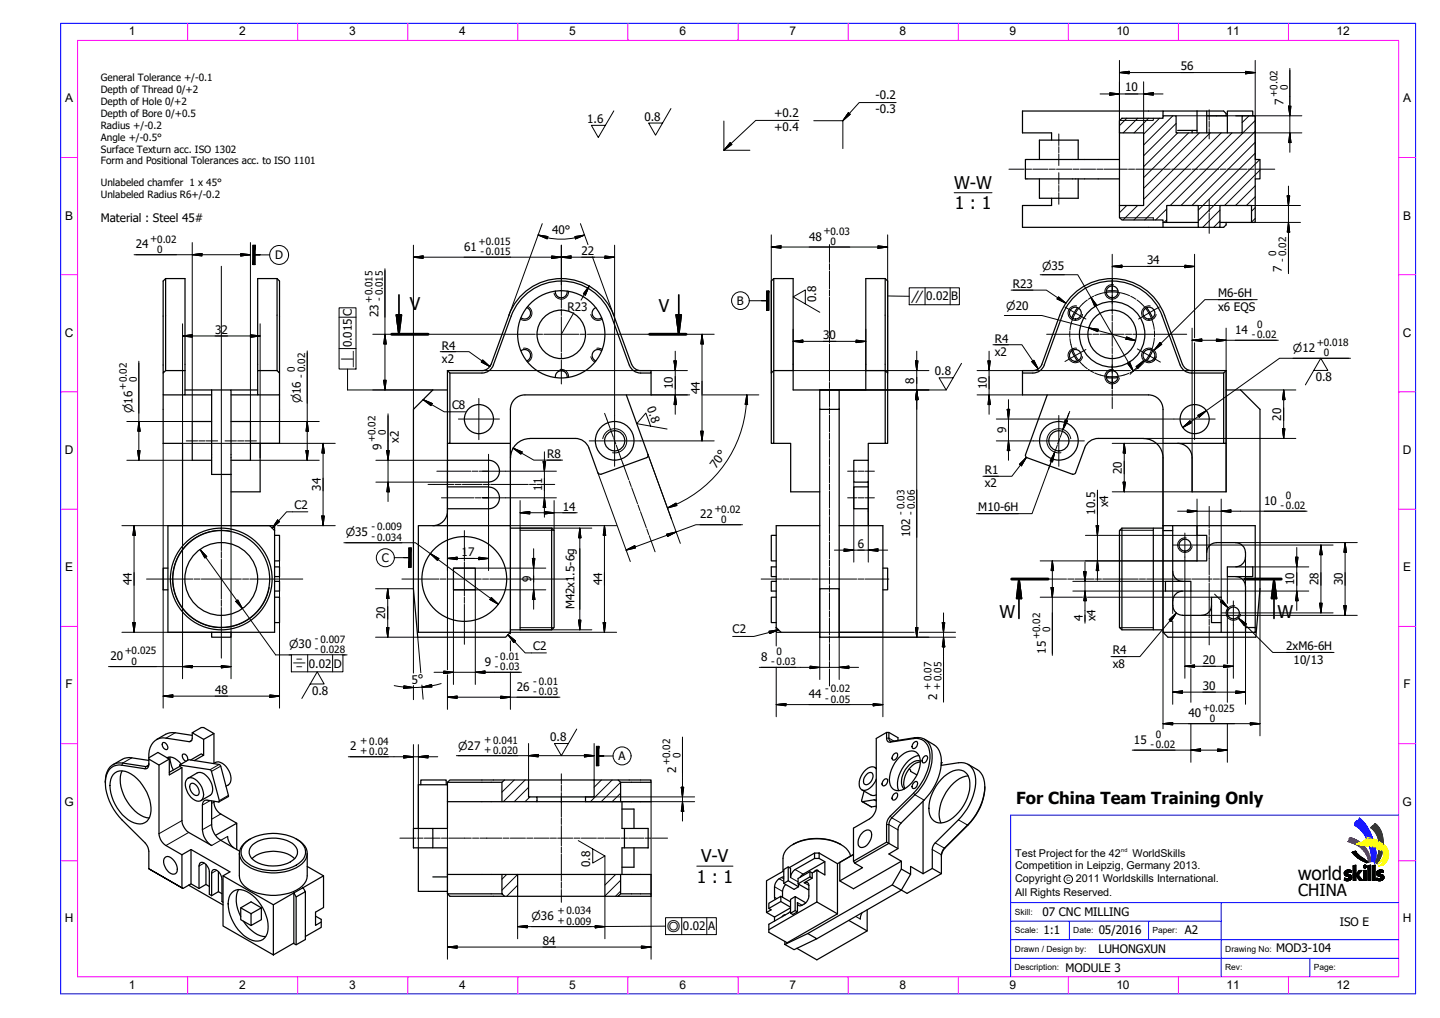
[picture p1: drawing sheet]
<svg xmlns="http://www.w3.org/2000/svg" width="594mm" height="420mm" viewBox="0 0 594 420" stroke-linecap="round" stroke-linejoin="round" font-family="sans-serif">
<defs><g id="words">
<text font-size="8.2" x="535.6" y="363.4">world</text>
<g font-size="7.2">
<text x="393.6" y="77.8">W-W</text>
<text x="394" y="86.5">1 : 1</text>
<text x="169" y="127.9">V</text>
<text x="271.8" y="128.7">V</text>
<text x="412.4" y="255">W</text>
<text x="527" y="255">W</text>
<text x="289.2" y="355.8">V-V</text>
<text x="287.5" y="364.5">1 : 1</text>
</g>
<g font-size="6.9">
<text x="419.2" y="332">For China Team Training Only</text>
<text x="535.6" y="370">CHINA</text>
</g>
<g font-size="5">
<text x="53.2" y="14.5">1</text>
<text x="98.6" y="14.5">2</text>
<text x="144" y="14.5">3</text>
<text x="189.4" y="14.5">4</text>
<text x="234.8" y="14.5">5</text>
<text x="280.3" y="14.5">6</text>
<text x="325.7" y="14.5">7</text>
<text x="371.1" y="14.5">8</text>
<text x="416.5" y="14.5">9</text>
<text x="460.6" y="14.5">10</text>
<text x="506" y="14.5">11</text>
<text x="551.4" y="14.5">12</text>
<text x="26.9" y="42.3">A</text>
<text x="578.9" y="42.3">A</text>
<text x="26.9" y="90.7">B</text>
<text x="578.9" y="90.7">B</text>
<text x="26.8" y="139">C</text>
<text x="578.7" y="139">C</text>
<text x="26.8" y="187.2">D</text>
<text x="578.7" y="187.2">D</text>
<text x="26.9" y="235.8">E</text>
<text x="578.9" y="235.8">E</text>
<text x="27.1" y="284.1">F</text>
<text x="579.1" y="284.1">F</text>
<text x="26.6" y="332.5">G</text>
<text x="578.6" y="332.5">G</text>
<text x="26.8" y="380.4">H</text>
<text x="578.7" y="380.4">H</text>
<text x="53.2" y="408">1</text>
<text x="98.6" y="408">2</text>
<text x="144" y="408">3</text>
<text x="189.4" y="408">4</text>
<text x="234.8" y="408">5</text>
<text x="280.3" y="408">6</text>
<text x="325.7" y="408">7</text>
<text x="371.1" y="408">8</text>
<text x="416.5" y="408">9</text>
<text x="460.6" y="408">10</text>
<text x="506" y="408">11</text>
<text x="551.4" y="408">12</text>
</g>
<g font-size="4.8">
<text x="487.2" y="29">56</text>
<text x="361.2" y="41.1">-0.2</text>
<text x="464.2" y="37.8">10</text>
<text x="361.2" y="46.8">-0.3</text>
<text x="529.5" y="43.2" transform="rotate(-90 529.5 43.2)">7</text>
<text x="242.3" y="50.7">1.6</text>
<text x="265.9" y="49.8">0.8</text>
<text x="319.3" y="48.4">+0.2</text>
<text x="319.3" y="54.1">+0.4</text>
<text x="41.6" y="91.5">Material : Steel 45#</text>
<text x="227.8" y="96.8">40°</text>
<text x="333.8" y="99.3">48</text>
<text x="56.1" y="102.5">24</text>
<text x="113.5" y="107">D</text>
<text x="191.5" y="103.5">61</text>
<text x="240" y="105.3">22</text>
<text x="473.2" y="109">34</text>
<text x="528.9" y="112.2" transform="rotate(-90 528.9 112.2)">7</text>
<text x="417.9" y="118.8">R23</text>
<text x="304" y="125.8">B</text>
<text x="336.7" y="124.6" transform="rotate(-90 336.7 124.6)">0.8</text>
<text x="382.1" y="124">0.02</text>
<text x="392.4" y="124">B</text>
<text x="502.6" y="122.7">M6-6H</text>
<text x="145.2" y="130.4" transform="rotate(-90 145.2 130.4)">C</text>
<text x="156.1" y="130.9" transform="rotate(-90 156.1 130.9)">23</text>
<text x="234.1" y="128.2">R23</text>
<text x="502.6" y="128.4">x6 EQS</text>
<text x="88.7" y="137.6">3</text>
<text x="91.3" y="137.6">2</text>
<text x="509.6" y="137.8">14</text>
<text x="145.2" y="143.4" transform="rotate(-90 145.2 143.4)">0.015</text>
<text x="339.6" y="139.9">3</text>
<text x="342.2" y="139.9">0</text>
<text x="410.4" y="141.5">R4</text>
<text x="182.3" y="144.3">R4</text>
<text x="182.3" y="149.6">x2</text>
<text x="410.4" y="146.8">x2</text>
<text x="385.7" y="154.9">0.8</text>
<text x="277.6" y="160.6" transform="rotate(-90 277.6 160.6)">10</text>
<text x="377.2" y="158.3" transform="rotate(-90 377.2 158.3)">8</text>
<text x="407.1" y="160.6" transform="rotate(-90 407.1 160.6)">10</text>
<text x="542.8" y="157.4">0.8</text>
<text x="288.7" y="162.6" transform="rotate(-90 288.7 162.6)">44</text>
<text x="186.5" y="168.7">C8</text>
<text x="266.8" y="168.4" transform="rotate(70 266.8 168.4)">0.8</text>
<text x="528.6" y="173.6" transform="rotate(-90 528.6 173.6)">20</text>
<text x="415.1" y="178.8" transform="rotate(-90 415.1 178.8)">9</text>
<text x="157.4" y="185.7" transform="rotate(-90 157.4 185.7)">9</text>
<text x="164.6" y="182.7" transform="rotate(-90 164.6 182.7)">x2</text>
<text x="225.7" y="188.9">R8</text>
<text x="295.5" y="193.5" transform="rotate(-55 295.5 193.5)">70°</text>
<text x="406.3" y="195.7">R1</text>
<text x="462.9" y="195.6" transform="rotate(-90 462.9 195.6)">20</text>
<text x="132.3" y="202.6" transform="rotate(-90 132.3 202.6)">34</text>
<text x="223.7" y="202.6" transform="rotate(-90 223.7 202.6)">1</text>
<text x="223.7" y="199.9" transform="rotate(-90 223.7 199.9)">1</text>
<text x="406.3" y="201.1">x2</text>
<text x="121.5" y="209.9">C2</text>
<text x="457.1" y="209.4" transform="rotate(-90 457.1 209.4)">x4</text>
<text x="521.5" y="208.3">10</text>
<text x="232.2" y="210.7">14</text>
<text x="288.8" y="214">22</text>
<text x="403.6" y="211.1">M10-6H</text>
<text x="451.8" y="212.4" transform="rotate(-90 451.8 212.4)">10.5</text>
<text x="375.5" y="221.8" transform="rotate(-90 375.5 221.8)">102</text>
<text x="353.9" y="226">6</text>
<text x="157.5" y="231.9">C</text>
<text x="190.4" y="229.6">17</text>
<text x="54.4" y="241.6" transform="rotate(-90 54.4 241.6)">44</text>
<text x="219.2" y="240.3" transform="rotate(-90 219.2 240.3)">9</text>
<text x="248.5" y="241.6" transform="rotate(-90 248.5 241.6)">44</text>
<text x="534" y="241.6" transform="rotate(-90 534 241.6)">10</text>
<text x="543.9" y="241.6" transform="rotate(-90 543.9 241.6)">28</text>
<text x="554" y="241.6" transform="rotate(-90 554 241.6)">30</text>
<text x="237" y="251.5" transform="rotate(-90 237 251.5)">M42x1.5-6g</text>
<text x="158.9" y="255.6" transform="rotate(-90 158.9 255.6)">20</text>
<text x="446.7" y="256.5" transform="rotate(-90 446.7 256.5)">4</text>
<text x="452" y="256.5" transform="rotate(-90 452 256.5)">x4</text>
<text x="302.3" y="261.4">C2</text>
<text x="219.9" y="268.2">C2</text>
<text x="431.4" y="269.7" transform="rotate(-90 431.4 269.7)">15</text>
<text x="530.7" y="268.3">2xM6-6H</text>
<text x="45.5" y="272.5">20</text>
<text x="127.4" y="275.5">0.02</text>
<text x="137.7" y="275.5">D</text>
<text x="200" y="274.8">9</text>
<text x="314" y="272.8">8</text>
<text x="459.1" y="270.1">R4</text>
<text x="459.1" y="275.5">x8</text>
<text x="496.2" y="274">20</text>
<text x="533.7" y="274">10/13</text>
<text x="88.7" y="286.3">48</text>
<text x="128.8" y="286.8">0.8</text>
<text x="169.9" y="282.1" transform="rotate(-2 169.9 282.1)">5°</text>
<text x="213.2" y="285.2">26</text>
<text x="496.2" y="284.6">30</text>
<text x="333.7" y="288.2">44</text>
<text x="386.7" y="289.1" transform="rotate(-90 386.7 289.1)">2</text>
<text x="490.3" y="296.1">40</text>
<text x="226.9" y="305.9">0.8</text>
<text x="144.5" y="309.7">2</text>
<text x="467.8" y="306.9">15</text>
<text x="255.2" y="313.7">A</text>
<text x="279" y="319.1" transform="rotate(-90 279 319.1)">2</text>
<text x="243.5" y="357.9" transform="rotate(-90 243.5 357.9)">0.8</text>
<text x="430.1" y="377.9">07 CNC MILLING</text>
<text x="281.7" y="384">0.02</text>
<text x="292.1" y="384">A</text>
<text x="552.7" y="382.2">ISO E</text>
<text x="224" y="389.9">84</text>
<text x="430.5" y="385.6">1:1</text>
<text x="453.3" y="385.6">05/2016</text>
<text x="488.8" y="385.5">A2</text>
<text x="453.2" y="393.4">LUHONGXUN</text>
<text x="526.5" y="393.1">MOD3-104</text>
<text x="439.6" y="401">MODULE 3</text>
</g>
<g font-size="4.6">
<text x="429.9" y="111.2">⌀35</text>
<text x="375.6" y="124.9">∥</text>
<text x="415.1" y="128.1">⌀20</text>
<text x="533.4" y="145.3">⌀12</text>
<text x="146" y="151.8" transform="rotate(-90 146 151.8)">⟂</text>
<text x="124.1" y="166.5" transform="rotate(-90 124.1 166.5)">⌀16</text>
<text x="54.7" y="170.5" transform="rotate(-90 54.7 170.5)">⌀16</text>
<text x="142.6" y="221.3">⌀35</text>
<text x="119.3" y="267.6">⌀30</text>
<text x="120.7" y="275.4">⌯</text>
<text x="189" y="309.4">⌀27</text>
<text x="219.3" y="379.8">⌀36</text>
<text x="275.1" y="384.7">◎</text>
</g>
<g font-size="4.4">
<text x="418.8" y="353.8">Test Project for the 42</text>
<text x="467.2" y="353.8">WorldSkills</text>
<text x="418.8" y="358.6">Competition in Leipzig, Germany 2013.</text>
<text x="418.8" y="364.2">Copyright</text>
<text x="443.9" y="364.2">2011 Worldskills International.</text>
<text x="418.8" y="369.7">All Rights Reserved.</text>
</g>
<g font-size="4.1">
<text x="41.6" y="33.3">General Tolerance +/-0.1</text>
<text x="41.6" y="38.3">Depth of Thread 0/+2</text>
<text x="526.9" y="39.9" transform="rotate(-90 526.9 39.9)">+0.02</text>
<text x="531.2" y="37" transform="rotate(-90 531.2 37)">0</text>
<text x="41.6" y="43.2">Depth of Hole 0/+2</text>
<text x="41.6" y="48.1">Depth of Bore 0/+0.5</text>
<text x="41.6" y="53.1">Radius +/-0.2</text>
<text x="41.6" y="58">Angle +/-0.5°</text>
<text x="41.6" y="63">Surface Texturn acc. ISO 1302</text>
<text x="41.6" y="67.9">Form and Positional Tolerances acc. to ISO 1101</text>
<text x="41.6" y="76.9">Unlabeled chamfer 1 x 45°</text>
<text x="41.6" y="81.9">Unlabeled Radius R6+/-0.2</text>
<text x="62" y="99.9">+0.02</text>
<text x="197.4" y="100.9">+0.015</text>
<text x="339.7" y="96.8">+0.03</text>
<text x="342.6" y="101.1">0</text>
<text x="64.8" y="104.3">0</text>
<text x="198.2" y="105.1">- 0.015</text>
<text x="526.5" y="105.8" transform="rotate(-90 526.5 105.8)">0</text>
<text x="530.5" y="108.1" transform="rotate(-90 530.5 108.1)">- 0.02</text>
<text x="153.6" y="124.9" transform="rotate(-90 153.6 124.9)">+0.015</text>
<text x="157.7" y="124.1" transform="rotate(-90 157.7 124.1)">- 0.015</text>
<text x="518.6" y="135.4">0</text>
<text x="516.4" y="139.4">- 0.02</text>
<text x="543.2" y="142.7">+0.018</text>
<text x="546.2" y="147">0</text>
<text x="121.7" y="153.6" transform="rotate(-90 121.7 153.6)">0</text>
<text x="125.7" y="155.8" transform="rotate(-90 125.7 155.8)">- 0.02</text>
<text x="52.1" y="160.8" transform="rotate(-90 52.1 160.8)">+0.02</text>
<text x="56.5" y="157.8" transform="rotate(-90 56.5 157.8)">0</text>
<text x="159.1" y="179.6" transform="rotate(-90 159.1 179.6)">0</text>
<text x="154.7" y="182.5" transform="rotate(-90 154.7 182.5)">+0.02</text>
<text x="528.3" y="209.9">- 0.02</text>
<text x="530.5" y="205.9">0</text>
<text x="294.7" y="211.4">+0.02</text>
<text x="297.6" y="215.8">0</text>
<text x="373" y="212.4" transform="rotate(-90 373 212.4)">- 0.03</text>
<text x="377.2" y="212.4" transform="rotate(-90 377.2 212.4)">- 0.06</text>
<text x="153.3" y="218.7">- 0.009</text>
<text x="153.3" y="222.9">- 0.034</text>
<text x="428.9" y="263.8" transform="rotate(-90 428.9 263.8)">+0.02</text>
<text x="433.3" y="260.9" transform="rotate(-90 433.3 260.9)">0</text>
<text x="51.4" y="269.9">+0.025</text>
<text x="129.9" y="269.3">- 0.028</text>
<text x="129.9" y="265.1">- 0.007</text>
<text x="54.3" y="274.3">0</text>
<text x="204.2" y="272.3">- 0.01</text>
<text x="318.1" y="274.4">- 0.03</text>
<text x="320.4" y="270.4">0</text>
<text x="204.2" y="276.5">- 0.03</text>
<text x="220" y="286.7">- 0.03</text>
<text x="220" y="282.6">- 0.01</text>
<text x="340.5" y="285.6">- 0.02</text>
<text x="384" y="285" transform="rotate(-90 384 285)">+ 0.07</text>
<text x="388" y="285" transform="rotate(-90 388 285)">+ 0.05</text>
<text x="340.5" y="289.8">- 0.05</text>
<text x="496.2" y="293.5">+0.025</text>
<text x="499.1" y="297.9">0</text>
<text x="476.8" y="304.6">0</text>
<text x="148.6" y="311.2">+ 0.02</text>
<text x="148.6" y="307.1">+ 0.04</text>
<text x="199.7" y="310.7">+ 0.020</text>
<text x="199.7" y="306.7">+ 0.041</text>
<text x="474.6" y="308.6">- 0.02</text>
<text x="276.4" y="315.8" transform="rotate(-90 276.4 315.8)">+0.02</text>
<text x="280.7" y="313" transform="rotate(-90 280.7 313)">0</text>
<text x="229.9" y="377.2">+ 0.034</text>
<text x="229.9" y="381.3">+ 0.009</text>
</g>
<g font-size="3.5">
<text x="418.7" y="377.5">Skill:</text>
<text x="418.7" y="385.2">Scale:</text>
<text x="442.8" y="385.1">Date:</text>
<text x="475.4" y="385.1">Paper:</text>
<text x="418.7" y="392.9">Drawn / Design by:</text>
<text x="505.5" y="392.8">Drawing No:</text>
<text x="418.6" y="400.5">Description:</text>
<text x="505.5" y="400.5">Rev:</text>
<text x="542" y="400.5">Page:</text>
</g>
<g font-size="2.3">
<text x="462.6" y="351.7">nd</text>
<text x="439.9" y="363.7">C</text>
</g>
</g></defs>
<g fill="none" stroke="#000" stroke-width=".51">
<path d="M461.8 49.8l1.1-1h16.9v-1h5.4v7h27.2v-7h5.4v18h2v8h-2v18h-1.5v-7h-13v9h-9v-9h-13v7h-1.5v-1h-16.9l-1.1-1v-5h10v-30h-10zM461.8 54.8v30M479.8 45.8h-58v9h12v3M485.8 53.8h6M493.8 53.8h-2v1M493.8 45.8h-14v2M493.8 45.8h4v9M493.8 45.8v9M497.8 45.8h7l1 1v1M497.8 47.8h8.5M509.8 47.8h2.6M516.8 47.8v-2h-10.5v9"/>
<path d="M428.8 65.8v-8h16v8M428.8 73.8v8h16v-8M461.8 65.8h-38.8v8h38.8M433.8 81.8v3h-12v9h72.5M479.8 91.8v2M481.3 91.8h13M503.3 91.8h13M505.8 91.8v1l-1 1h-1.5M68.3 115v38M68.3 115l-1 1v38l1-1M68.3 115h8v38M114.3 115v38"/>
<path d="M114.3 115l1 1v38l-1-1M114.3 115h-8v38M318.2 116l1-1v38l-1 1zM319.2 115h8v46h11M365.2 115v38l1 1v29h-1v-30h-8M365.2 115l1 1v38M365.2 115h-8v46h-11M209.9 130.1a23 23 0 0 1 21.7-15.1 23 23 0 0 1 21.6 15.1M210 130.1l-7.4 20.2M217.4 127a2.44 2.44 0 0 1 1.2 3.5 2.44 2.44 0 0 1-3.7 .7M229.1 120.1a2.44 2.44 0 0 0 2.5 2.8 2.44 2.44 0 0 0 2.4-2.8M245.8 127a2.44 2.44 0 0 0-1.2 3.5 2.44 2.44 0 0 0 3.6 .7"/>
<path d="M252.2 130.5l7.4 20.2a5 5 0 0 0 4.7 3.3M252.2 130.5a22 22 0 0 0-20.6-14.5 22 22 0 0 0-20.7 14.5l-7.4 20.2a5 5 0 0 1-4.7 3.3h-13.2M253.2 130.1l7.3 20.2M437.2 130.1a23 23 0 0 1 21.6-15.1 23 23 0 0 1 21.7 15.1M437.2 130.1l-7.7 20.9-.8 1-1.9 .9-5 .1v1h4.3a4.9 4.9 0 0 0 4.7-3.3l7.3-20.2a22 22 0 0 1 20.7-14.5 22 22 0 0 1 20.7 14.5l7.4 20.2M444.6 127l-2.4 4.2M456.4 120.2h4.9M473 127l2.5 4.2M480.4 130.1l7.5 20.2 1.1 1.7 1.2 .7 1.4 .3h14.2M68.3 153h8M76.3 153v10h-9v-9M114.3 153h-8v10h9v-9"/>
<path d="M184.6 153l1 1v29h-1zM202.6 150.3l-1.2 1.7-1.8 .9-15 .1M214.9 144.8a2.44 2.44 0 0 1 3.7 .7 2.44 2.44 0 0 1-1.2 3.5M229.1 155.8a2.44 2.44 0 0 1 2.5-2.8 2.44 2.44 0 0 1 2.4 2.8M248.2 144.8a2.44 2.44 0 0 0-3.6 .7 2.44 2.44 0 0 0 1.2 3.5M260.6 150.3l.7 1.2 1 .9 2 .6M264.3 153h4.3v1h-4.3M268.6 154v9h-52a6 6 0 0 0-6 6v48M327.2 153h-8v30h-1v-29M421.8 154v9h52a6 6 0 0 1 6 6v14h25M442.2 144.8l2.4 4.2M456.4 155.8h4.9"/>
<path d="M475.5 144.8l-2.5 4.2M486.9 150.7a5 5 0 0 0 4.7 3.3h13.2l1-1M505.8 153v30h-1v-29M67.3 163v20h8v34h-6v44h18M76.3 163h11M76.3 161h11M87.3 161h8v56h16M87.3 161v34.8h8M87.3 174h-8v16h8M95.3 163h11M95.3 161h11M95.3 174h8v16h-8"/>
<path d="M115.3 163v20h-12M184.6 161h-6l-8 8v74l1.7 20h36.3l2-2M258.4 163l8.9 24.6v.8l-.5 .5-18.8 6.8M338.2 161h8v8h-8zM338.2 169v74M346.2 169v74M432.1 163l-9 24.6v.8l.6 .5 18.8 6.8M505.8 161h6l8 8v74l-1.7 20h-36.3l-2-2M107.3 183v20h-12M184.6 190h16.9a4.5 4.5 0 0 1 4.6 4.5 4.5 4.5 0 0 1-4.6 4.5h-16.9zM184.6 183v7M184.6 199v12"/>
<path d="M185.6 183h25M218.6 181h18.7a6 6 0 0 1 5.7 3.9l3.6 10.2M218.6 181a8 8 0 0 0-8 8M246.7 195.1l.5 .6h.8M319.2 183h7v20h12M352.2 190h6v9h-6zM358.2 199v18M365.2 183h-7v7M447.5 184.9l-3.8 10.2-.5 .6h-.7M471.8 181h-18.7a6 6 0 0 0-5.6 3.9M471.8 181a8 8 0 0 1 8 8v28M485.8 183a6 6 0 0 1 6 6v14h14v-20"/>
<path d="M111.3 217h2v2M111.3 217l2 2M113.3 219v42h-18M172.6 217h38v44h-38zM184.6 211a6 6 0 0 1-6 6M184.6 201h16.9M201.6 201a4.5 4.5 0 0 1 4.5 4.5 4.5 4.5 0 0 1-4.5 4.5h-17M210.6 218h17l1 1v40l-1 .9h-17M214.6 218v41.9M227.6 218v41.9M338.2 217h-18v42M346.2 217h18v44h-18"/>
<path d="M358.2 201h-6v9h6M462.9 218v41.9M475.8 218v41.9M479.8 217h4v2h-4zM479.8 219v42h24M479.8 218h-16.9l-1.1 1v40l1.1 .9h16.9M483.8 219l.1 17a4 4 0 0 0 3.9 3.9M483.8 217h34v42M493.8 217v14.5h4v-10.5h-4M69.3 234.5h-2v8.9h2M113.3 221h2v10.5h-2M113.3 234h2v4h-2"/>
<path d="M113.3 239.9h2v4h-2M187.1 234.5h9v8.9h-9zM320.2 221h-2v10.5h2M320.2 234h-2v4h2M320.2 239.9h-2v4h2M364.2 234.5h2v8.9h-2M480.8 239.9h10.5v4h-10.5zM501.8 224a4 4 0 0 0-4 4M501.8 223.9h8M506.3 234h10.5v4h-10.5zM509.8 224a4 4 0 0 1 4 4M509.8 238a4 4 0 0 1 4 3.9"/>
<path d="M513.8 229.9a4 4 0 0 1-4 4M513.8 227.9v2.1M113.3 246.5h2v10.5h-2M320.2 259l2 2h16M320.2 259v2h2M320.2 246.5h-2v10.5h2M338.2 243h8v20h-8zM483.9 249.9a4 4 0 0 0 3.9 4M487.8 254h8M487.8 244a4 4 0 0 0-3.9 4l-.1 2M499.8 249.9a4 4 0 0 1-4 4M503.8 257h-4v-10.5h4v14.5"/>
<path d="M513.8 259h4v2h-4zM513.8 242v17M87.3 261h8v2h-8zM503.8 261h10M46.7 319.6a5.3 5.3 0 0 1 7.5-.1 17.8 17.8 0 0 1 7.9 16.5 4.7 4.7 0 0 1-6.7 3.6 17.6 17.6 0 0 1-9.9-16.7l.2-1.3zM50.3 315.8a5.6 5.6 0 0 0-6.7 5.2 21.8 21.8 0 0 0 6.7 17.4l9.5 9.4 1 1.4 .6 2.1v7.3l14.1 8.1-14.1-8.1M50.4 318.2a14.8 14.8 0 0 0 3.1 14.1 12.1 12.1 0 0 0 8 5.3M50.4 313.4a6.1 6.1 0 0 1 4-.6l7 1.1M67 306.7l.2-.2a1.91 1.91 0 0 1 1.7 2.9 1.99 1.99 0 0 1-1.9-2.7zM68.9 312.8a4.4 4.4 0 0 1 5 1.6l.8 1M69.4 312.5l-.3 .3M69.8 313.3v6.5l5.3-3"/>
<path d="M70.1 312.5l.4 2.6 1 2.7M74.1 316.3l-4.3 2.4M77.4 313.9a1.72 1.72 0 0 0-.3-1.9 1.72 1.72 0 0 0-1.9-.5l.4 1.7 1.2 1M78 306.1l-9.5-1.4a6.1 6.1 0 0 0-7.1 6.5v1.6l3.8-2.2 4.6 2.7-4.2 2.5-4.2-2.5M78.7 313.7l4.4-2.6 .9 .6-3.9 2.2M79.3 302.4v2.4M83.1 300.3l-3.8 2.1 4.7 2.8 4.3-2.5-4.3-2.4M84 305.2v6.5M86.7 317.7l-12.6-1.9v.5l1 .5v21.9l.2 1.5 1.9 2.9 10.1 5.9M87.2 318.4l3.3 12.4-.3 .2-4.8-.8a1.72 1.72 0 0 0-1.9 2.1v10.1M88.1 315.1a4.1 4.1 0 0 1 5.8 2.2 5.1 5.1 0 0 1 .3 6.7l-1 .5M90.4 315.5l-12.5-2-3.8 2.3"/>
<path d="M91.1 316.2l3.1 12.6M357.5 319.6a1.51 1.51 0 0 1 2.2-.6 1.51 1.51 0 0 1 .3 2.3l-.3 .8a2.23 2.23 0 0 1-3.1 1.5 3.3 3.3 0 0 1 .9-4zM360.9 316.7l.6 .4M361.5 317.4a2.69 2.69 0 0 0-4.2 .3 7.2 7.2 0 0 0-2.5 7.5 2.52 2.52 0 0 0 4.1 0l1.5-1.6 1.1-2.1M365.8 302.3l-4.3 2.5M366.7 302.3l3.8 2.2v1.1M368.7 311.3l1.3-.5a1.91 1.91 0 0 1-1.6 2.9 1.56 1.56 0 0 1 .3-2.4zM370.9 312.7a6.3 6.3 0 0 1 7-2.3 6.1 6.1 0 0 1 1.2 7.4 12 12 0 0 1-8.2 8.5 3.7 3.7 0 0 1-4-4.5 14.2 14.2 0 0 1 4-9.1zM375 317.4l.7 .4v.6l2.6 1.4M377 306.5l1.3-.5a1.91 1.91 0 0 1-1.7 2.9 1.56 1.56 0 0 1 .4-2.4zM379.1 311.8a12.4 12.4 0 0 0-8.8 11.1l.1 2.5 .4 1M379.7 314.1a5.1 5.1 0 0 0-5.3 2.4 7.9 7.9 0 0 0-1.9 8.5l.5 .7"/>
<path d="M379.7 314.5a9.2 9.2 0 0 0-6.9 9.3l.5 1.7M381.1 312.4l1.2-.4a1.91 1.91 0 0 1-1.6 2.8 1.56 1.56 0 0 1 .4-2.4zM385.2 307.3a9.1 9.1 0 0 1 2.9 9.9 25.2 25.2 0 0 1-6.8 13l-9.6 9.5M388.3 315.9l7.1-1.1a5.9 5.9 0 0 1 6.9 5.4 22.7 22.7 0 0 1-6.9 18.2l-9.6 9.5M77.5 321.2a3.8 3.8 0 0 1 4.5 1.8 6.1 6.1 0 0 1 1.2 7.2 3.3 3.3 0 0 1-4.4-1.1 6.6 6.6 0 0 1-1.8-7.4zM77.6 321.2l3.7-2.2a3.9 3.9 0 0 1 4.4 1.8 6.4 6.4 0 0 1 1.5 7l-4.3 2.6M78.6 323.6a2.19 2.19 0 0 1 3.1 1.5 2 2 0 0 1-.5 3.2 3.5 3.5 0 0 1-2.6-4.7zM87.3 330.6v9.7M173.6 323.9v-2h10.5v2M184.6 322.9v19h-6M184.6 322.9h22.5M184.6 330.9h22.5"/>
<path d="M184.6 323.9h-12v18M207.1 322.9l1.1-1h9.9v7h3.5v2h-14.5zM208.2 321.9h-22.6l-1 1M218.1 321.9h27M221.6 330.9h20M221.6 328.9h20M245.1 321.9h9.9l1 1v8h-14.4v-2h3.5zM255 321.9h13.6v1h-12.6M256.6 330.9v11h1M256.6 333.9h5v8M268.6 322.9v8h-12.6M355.5 326l3.8 2.1 1.4 .2 .8-.2"/>
<path d="M356.5 326.5l-1 3.8M360.6 330.1l-4.8 .8M361.5 332.7l-2.2 .3M364.6 321.9l.5-.4h.8a1.84 1.84 0 0 1-1.7 2.8 1.48 1.48 0 0 1 .4-2.4zM368.7 327.8l1.3-.5a1.91 1.91 0 0 1-1.6 2.9 1.56 1.56 0 0 1 .3-2.4zM377 323.1l.9-.6 .4 .1a1.87 1.87 0 0 1-1.7 2.8 1.51 1.51 0 0 1 .4-2.3zM380.8 330.6v30M389.5 320.5a7.8 7.8 0 0 1 8.1-2.3 6.3 6.3 0 0 1 2.5 6.4 17.6 17.6 0 0 1-10.6 14.8 5 5 0 0 1-6.3-5.8 19 19 0 0 1 6.3-13.1zM399.4 320.2a15 15 0 0 0-10.7 9.8l-.9 3.1a9.9 9.9 0 0 0 .4 6.5M68.1 353.9a2.61 2.61 0 0 1 3.7 1.4 4.2 4.2 0 0 1 .6 5.3 4.2 4.2 0 0 1-4.7-3.8 2.8 2.8 0 0 1 .4-2.9zM68.5 349l6.6 3.8M75.1 352.8l3.7-2.2 16.1 9.2-2.9 1.7"/>
<path d="M75.1 352.8v13.6M78.8 350.6v14.2M85 356.7v8.3M88.9 344.8l8.8-5v10.8M91.1 346.8l7.8 4.5M98.7 352.2v9.3a7.8 7.8 0 0 0 6 6.6 21 21 0 0 0 20-2.4 5.8 5.8 0 0 0 2-4.2v-9.3M100.6 348.4a18.3 18.3 0 0 1 17.4-3.8 9.2 9.2 0 0 1 8 6.7 8 8 0 0 1-6.8 7.1 19.8 19.8 0 0 1-17.9-2.8 5 5 0 0 1-.7-7.2zM103.3 346.2a6.7 6.7 0 0 0-4.4 7.3 11.5 11.5 0 0 0 9.2 6.3 20.2 20.2 0 0 0 16.5-3.3 5.5 5.5 0 0 0-.6-9.2l-1.8-1.1M103.9 354.4a14.2 14.2 0 0 1 17.6 0M104.2 348.7a14.5 14.5 0 0 1 17.3 .2 4.1 4.1 0 0 1-1.7 6.8 14.2 14.2 0 0 1-16.2-1.6 3.9 3.9 0 0 1 .6-5.4zM126.7 357.6l6.8 3.9v13.1l-3.3 1.9v5.4l2.3-1.4M170.6 341.9h8v8h-8z"/>
<path d="M172.6 349.9v18h12M178.6 349.9h6v19M257.6 349.9v-8h9.8v8h-10.8v11M261.6 349.9v8h-5M323.3 359.5l-7.1 4v13.1M325.2 357.8v5.7l4.2 2.5M327.1 348.6a20.7 20.7 0 0 1 19.9 0M334.1 359.8v2.1l1 .5M336 352.1h1.9v2.2h-1.9zM336 354.3l-8.5 5-1 1.4-.4 1.5v-3.8l-.9-.6-1.9 1.1v5.7l4.3 2.5 1.8-1.1v-1.1M336 352.1l-10.3 6M337 359.2v13.1"/>
<path d="M337.6 359.6l-.2-.4a1.18 1.18 0 0 0-1.5 .7M337.9 354.3l2.4 1.3v5.5l-3.3-1.9-1.9 1.1v2.1l-3.3 1.9a1.18 1.18 0 0 1 1.3-.1 1.18 1.18 0 0 1 .6 1.3v4.3a4.3 4.3 0 0 1-3.9 4.1l-.5-.3-.3-1.1v3.8l-1.9 1.1-1-.5M337.9 352.1l7.6 4.4M340.3 355.6l-9 5.2-1.2 1.3M350.9 353.4a8.2 8.2 0 0 0-5.7-5.6 20.5 20.5 0 0 0-20.1 2.3 5.8 5.8 0 0 0-2.1 4.1v5.4M352.1 341.8v13.7M352.6 356.2l3.3 1.9-9.4 5.5M356.2 343.3a1.98 1.98 0 0 1 2.7-.5 1.98 1.98 0 0 1 .6 2.6 4.7 4.7 0 0 1-4.5 4.3 3.1 3.1 0 0 1-.5-4.2zM370.5 342.5v7.7l-3.8 2.3 5.2 3-19.8 11.3-5.6-3.2v-7.6l5.6-3.3-6.6 3.8v20.7M371.9 358.7l3.8 2.1-3.8 6.6-3.8-2.2zM371.9 355.5v3.2M384.6 350.6v7.8l-3.8 2.2"/>
<path d="M384.6 358.4l3.8 2.2M388.4 352.8v7.8l-14.2 8.1-2.3-1.3M77.9 365.4l14.1 8.1M86.4 365.9l-1.4-.9-2.9 1.7-3.3-1.9-3.3 1.9M91.6 368.9l-1.5-.9-2.8 1.7-.9-.6M91.6 372.1l.4 .3M92 361.5l20.8 11.9v20.7l-20.8-11.9zM95.6 368.5a4.8 4.8 0 0 1 6.2-.5 17.1 17.1 0 0 1 8.5 17.2 4.7 4.7 0 0 1-7.3 2.4 17.6 17.6 0 0 1-8.8-15.9l.7-2.3zM98.4 367.1a12.2 12.2 0 0 0 .9 11.2M99.3 374.7l4.3 2.4M103.6 377.1l4.2-2.4v4.9l-4.2 2.4zM107.8 374.7l-4.2-2.5-4.3 2.5v4.9l4.3 2.4"/>
<path d="M112.8 373.4l8.4-4.9v20.7M121.2 368.5l3.8-2.1 1 1.6-3.8 2.2zM122.2 370.2v19.7M126 368v19.8l-3.8 2.1-1.2-.5M130.2 378.1l2.3 1.4v3.3l-6.5 3.7M133.5 361.5l-8.5 4.9M178.6 361.9h6M184.6 360.9h22.5M207.1 368.9v-8h6.5v9h-5.4l-1.1-1h-22.5l1 1h22.6M213.6 369.9h36M213.6 360.9h36M249.6 360.9h6.4v8l-1 1h-5.4z"/>
<path d="M256 368.9h12.6v1h-13.6M256 360.9h12.6v8M316.2 376.6l3.3 1.9M319.5 378.5v1.7M322.1 372.1v-2.2l-4.9 2.9v2.1M322.1 369.9l4 2.3M323.3 361.9a4.4 4.4 0 0 0-3.8 4.1v4.3l.3 1M324 377.5l-.7 .2-.7 .7M324.1 365.1l-.5 .6a6.5 6.5 0 0 0-.8 4.6M325.2 363.5l-1.9 1.1M326.1 376l-.9 .9-8 4.6v3.3l7.5 4.3 20.8-11.9M326.1 374.4l-4-2.3-4.9 2.8 .9 .6-1.9 1.1"/>
<path d="M326.1 374.7l-6.6 3.8M328 370.1l-1.9 1.1v5.7l1.9-1.1M332.3 372.7l-4.3-2.6v5.7l1 .5M334.1 361.9l-4.9 2.9 4.2 2.4 .3-.1M335.1 360.3l-1-.5-4.9 2.8v2.2M337 372.3l8.5 4.9M337 372.3l-19.8 11.4M355.6 376.8l-.7 2.5M357.8 375.5v8.7l-20.8 12M368.1 365.2l-34.9 20.1M371.9 367.4l-34.9 20.1M380.8 360.6l-5.1-3v3.2"/>
<path d="M100.4 380.2a12.4 12.4 0 0 0 9.2 6.4M323.8 389.8l9.4-4.5 3.8 2.2-9.4 4.5zM323.8 388.5v1.3"/>
<circle cx="231.6" cy="138" r="18"/>
<circle cx="231.6" cy="138" r="10"/>
<circle cx="443.6" cy="129.2" r="2.44"/>
<circle cx="458.8" cy="138" r="10"/>
<circle cx="458.8" cy="138" r="13.5"/>
<circle cx="458.8" cy="120.5" r="2.44"/>
<circle cx="474" cy="129.2" r="2.44"/>
<circle cx="443.6" cy="146.7" r="2.44"/>
<circle cx="458.8" cy="155.5" r="2.44"/>
<circle cx="474" cy="146.7" r="2.44"/>
<circle cx="197.6" cy="173" r="6"/>
<circle cx="492.9" cy="173" r="6"/>
<circle cx="253.6" cy="181.9" r="4.2"/>
<circle cx="253.6" cy="181.9" r="8"/>
<circle cx="436.8" cy="181.9" r="8"/>
<circle cx="436.8" cy="181.9" r="4.2"/>
<circle cx="91.3" cy="239" r="21"/>
<circle cx="91.3" cy="239" r="20"/>
<circle cx="91.3" cy="239" r="15"/>
<circle cx="191.5" cy="239" r="17.5"/>
<circle cx="488.9" cy="225" r="2.44"/>
<circle cx="508.9" cy="253" r="2.44"/>
</g>
<g fill="none" stroke="#000" stroke-width=".41">
<path d="M475.8 48.8v.9h-13.9M461.9 89.9h13.9v.9M459.3 117.5a3 3 0 0 0-3.5 2.4 3 3 0 0 0 2.5 3.5 3 3 0 0 0 3.5-2.4M217.7 126.5a3 3 0 0 1 1.4 4.2 3 3 0 0 1-4.4 1M234.6 120.2a3 3 0 0 1-2.7 3.3 3 3 0 0 1-3.3-2.5M243.8 129.8a3 3 0 0 0 4.6 1.9M444.2 126.3a3 3 0 0 0-3.5 2.4 3 3 0 0 0 2.4 3.5 3 3 0 0 0 3.5-2.4M474.5 126.3a3 3 0 0 0-3.5 2.4 3 3 0 0 0 2.5 3.5 3 3 0 0 0 3.5-2.4M215.9 143.7a3 3 0 0 1 3.4 2.1 3 3 0 0 1-1.6 3.6M231 152.5a3 3 0 0 1 3.6 3.2M243.8 147.2l.5 1.3 1.1 .9M246.2 143.7l1.4 .1 .8 .4"/>
<path d="M444.2 143.7a3 3 0 0 0-3.5 2.5 3 3 0 0 0 2.4 3.5 3 3 0 0 0 3.5-2.5M459.3 152.5a3 3 0 0 0-3.5 2.4 3 3 0 0 0 2.5 3.5 3 3 0 0 0 3.5-2.4M474.5 143.7a3 3 0 0 0-3.5 2.5 3 3 0 0 0 2.5 3.5 3 3 0 0 0 3.5-2.5M248.7 181.1a5 5 0 0 1 5.8-4.1 5 5 0 0 1 4 5.8 5 5 0 0 1-5.8 4M441.8 181.1a5 5 0 0 0-5.8-4.1 5 5 0 0 0-4.1 5.8 5 5 0 0 0 5.8 4M94.8 219.2a20.1 20.1 0 0 0-23.3 16.3 20.1 20.1 0 0 0 16.3 23.3 20.1 20.1 0 0 0 23.3-16.3M214.6 218.9h13.9M461.9 218.9h13.9M489.4 222a3 3 0 0 0-3.5 2.5 3 3 0 0 0 2.4 3.5 3 3 0 0 0 3.5-2.5M214.6 259.1h13.9M461.9 259.1h13.9M509.4 250a3 3 0 0 0-3.5 2.5 3 3 0 0 0 2.4 3.5 3 3 0 0 0 3.5-2.5"/>
<path d="M54.4 312.8l-3.8 2.1-.3 .9M61.3 315.8l-1.2 .6-.3 .9M72.3 302.4l-3.8 2.3M79.2 305.5l-1.2 .6M90.4 315.5l-3.7 2.2M91.1 316.2l-3.9 2.2M365.8 304.7h.9l2.1 1.2M367.9 306l-.6 .3M377.4 304.5l-.5 .3M75.1 338.7l-9.5 5.4M86.7 330.4l-3.2 1.9M88.3 331.1l-1 .5"/>
<path d="M91.1 336l-3.8 2.1M94.2 328.3l-3.7 2.1M355.8 330.9l3.7 2.1M360.6 330.1l.9 .5M367.3 336.8l.6 .7 3.8 2.2M376.9 327.4l.5 .6 3.9 2.2M395.4 338.4l3.8 2.1 .3-.1M77.9 343.6l-9.4 5.4M84.3 356.2l-2.2 1.2M87.3 340.3l-3.8 2.1M89.4 359.2l-2.1 1.2M93.9 345.2l-6.6 3.8"/>
<path d="M328 358.9l3.3 1.9M365.8 340.3h.9l3.8 2.2M384.6 350.6l3.8 2.2M385.8 347.9l3.8 2.2 .4-.2M319.5 370.3l1 .6M319.5 366l3.3 1.9M321.4 362.7l1.9 1.1M322.4 362.2l.9 .5M326.1 362.2l3.1 1.8M329 372.5l1.9 1.1M331.8 364.3l1.9 1.1M353.1 378.2l1.8 1.1"/>
</g>
<g fill="none" stroke="#000" stroke-width=".41">
<path d="M253.2 45.8l-6.4 10.9-2.8-5h5.7M276.8 44.8l-6.4 11-2.8-5h5.8M301.2 58.9l.7 .7-3.3 2.4zM329.6 49.7h-17.8l-13.2 12.3M350 46.5l.8 .7-3.1 2.6zM369.7 42.3h-15.2l-6.8 7.5M393.6 79.5h15.7M107.3 105.2h-2h6M375.1 118.8h20.7v7h-20.7zM381.6 118.8v7M392 118.8v7M139.9 127h7v25.3h-7z"/>
<path d="M139.9 130.9h7M309.1 124.1h7.1h-2M332.2 125.4v-5.7l-5 2.8 11 6.4M139.9 143.9h7M396.7 150l-6.4 11-2.9-5.1h5.8M542 152.9h5.8l-2.9-5-6.4 11M174.6 165l3.7 1.5-.5 .9zM174.6 165l8.7 5h8.7M268.4 175.9l-2-5.4-3.7 4.4 12.5 2.2M114.6 214.6l.7 .7-3 2.7zM127 211.2h-8.8l-5.9 6.8M162.7 230.2h5.9h-2"/>
<path d="M321.2 259.9l-10.2 2.8h-8.7M120.2 270.2h21.3v7.1h-21.3zM126.9 270.2v7.1M137.2 270.2v7.1M209.5 262l3.2 2.5-.7 .7zM209.5 262l7.2 7.5h8.7M317.2 260.5l4-.6-3.7 1.6zM128 282.3h5.7l-2.8-5-6.4 11M237.9 300.9l-6.3 11-2.9-5h5.7M249.1 312h-2h5.8M238.6 346.9l11 6.4-5.1 2.9v-5.8M287.5 357.5h14.9"/>
<path d="M274.6 378.8h20.9v6.9h-20.9zM281.2 378.8v6.9M291.6 378.8v6.9"/>
<circle cx="115.2" cy="105.2" r="3.9"/>
<circle cx="305.5" cy="124.1" r="3.7"/>
<circle cx="159" cy="230.2" r="3.7"/>
<circle cx="256.6" cy="312" r="3.7"/>
</g>
<g fill="none" stroke="#000" stroke-width=".51">
<path d="M50.4 313.4l-3.7 2.2M61.4 315.1a1.13 1.13 0 0 1-1.3 1.3l-9.5-1.5a6 6 0 0 0-7 6.2l-.2 2M61.4 312.8v2.8a1.51 1.51 0 0 1-1.6 1.7l-9.5-1.5M65.6 315.8l.1 29 1 2.5 1.8 1.7M79.3 303.5l-7-1.1a6.1 6.1 0 0 0-4 .7l-3.7 2.1M79.3 304.8a1.21 1.21 0 0 1-1.3 1.3M83.1 300.3h.9M86.7 317.7l.5 .7M88.3 302.7v12.4M90.4 315.5l.7 .7M361.5 304.8v28.3l-.2 1.6-1.4 2.3-1.2 1-6.6 3.8M365.8 302.3h.9v2.4a1.13 1.13 0 0 0 1.2 1.3l9.5-1.5a6.2 6.2 0 0 1 7.2 6.9 23.4 23.4 0 0 1-7.2 16.6l-10 10.2-.7 2.1v7.8l-.9-.5v-7.3l.5-2.2 1-1.3 9.6-9.4a22.4 22.4 0 0 0 6.6-17.4 5.5 5.5 0 0 0-6.6-5.2l-9.6 1.5a1.33 1.33 0 0 1-1.5-1.6z"/>
<path d="M381.4 305.1l3.8 2.2M388.4 314.8v1.1M399.4 315.4a9.2 9.2 0 0 1 6.4 6 21.1 21.1 0 0 1-5.4 17.8l-11.3 11.4-.7 2.2M88.3 330.7a5.9 5.9 0 0 0 2.8 5.3l6.6 3.8M94.2 328.8l-3.8 2.1M355.5 330.3l.3 .6M355.6 330.8l3.7 2.2M360.6 330.1l.9 .1M371.7 339.7a3.9 3.9 0 0 0-1.2 2.8M406.3 324.7a22.7 22.7 0 0 1-6.8 15.7l-9.5 9.5-1.3 2-.3 1.5M83.5 342.4a8.4 8.4 0 0 0 3.8 6.6M87.3 340.3a8.1 8.1 0 0 0 3.8 6.5"/>
<path d="M90.1 359.7v8.3M93.9 345.2l.7 2.6 1.8 2.1M365.8 347.6l-13.7 7.9 .5 .7 14.1-8.1M366.7 348.1l3.8 2.1M385.8 347.9l-.9 1.3-.3 1.4M82.1 366.7v-9.3a1.34 1.34 0 0 1 .8-1.5 1.34 1.34 0 0 1 1.6 .5l1.1 1.2 .7 1.5 .1 10M87.3 369.7v-9.3a1.33 1.33 0 0 1 .8-1.5 1.33 1.33 0 0 1 1.6 .5l1.1 1.2 .8 2.3v9.2M350.2 379.9l7.6 4.3M121.2 389.2l-8.4 4.9M328.7 391.4l8.3 4.8"/>
</g>
<g fill="#000">
<circle cx="388.4" cy="314.8" r=".25"/>
<circle cx="77.9" cy="365.4" r=".25"/>
</g>
<path d="M161.6 138h15M268 138h15M417.4 239h15M513.6 239h15" fill="none" stroke="#000" stroke-width="1.2"/>
<path d="M163.6 130h2l-1 8zM164.6 121.7v16.3M279 130h2.1l-1.1 8zM280 121.7v16.3M420.4 239l1 8h-2zM420.4 239v16.2M525.6 239l1 8h-2zM525.6 239v16.2" fill="none" stroke="#000" stroke-width=".7"/>
<path d="M163.6 130l1 8zM163.6 130h2l-1 8zM279 130l1 8zM279 130h2.1l-1.1 8zM420.4 239l1 8zM420.4 239l1 8h-2zM525.6 239l1 8zM525.6 239l1 8h-2z" fill="#000" stroke="#000" stroke-width=".7"/>
<path d="M298.6 50v12h10.8M335.7 49.8h12v11.5" fill="none" stroke="#000" stroke-width=".41"/>
<g fill="none" stroke="#000" stroke-width=".41">
<path d="M464.9 48.8l-3.1 3.1M469.4 48.8l-6 6M473.8 48.8l-5.9 6M478.3 48.8l-6.5 6.6M483.9 47.8l-12.1 12.1M485.2 51l-13.4 13.3M485.8 54.8l-14 14M490.3 54.8l-18.5 18.5M494.8 54.8l-23 23M499.3 54.8l-27.5 27.5M503.8 54.8l-36 36M508.3 54.8l-36.1 36"/>
<path d="M515.3 47.8l-2.9 2.8M517.8 58.7l-26.1 26.1M517.8 54.3l-30.6 30.5M517.8 49.8l-35 35M517.8 76.7l-8.1 8.1M517.8 63.2l-23.5 23.5M519.7 65.8l-25.4 25.4M519.8 70.2l-14.6 14.6M464.8 84.8l-3 3M469.3 84.8l-6 6M481.3 90.7l-1 1.1M481.3 86.3l-4.5 4.5"/>
<path d="M503.3 91.2l-2.6 2.6M503.3 86.7l-7.1 7.1M517.8 90.1l-1.5 1.6M517.8 85.7l-1.5 1.5M517.8 81.2l-3.6 3.6M212.2 321.9l-5.1 5M216.7 321.9l-9.1 9M218.1 325l-5.9 5.9M218.6 328.9l-2 2M221.6 330.4l-.5 .5M248.1 321.9l-3 3M252.5 321.9l-8.9 9"/>
<path d="M256 327.4l-3.5 3.5M256 322.9l-8 8M209 360.9l-1.9 2M213.6 360.9l-6.5 6.5M213.6 369.9h.1M213.6 365.4l-4.6 4.5M254 360.9l-4.4 4.4M256 367.8l-2.1 2.1M256 363.3l-6.4 6.5"/>
</g>
<!-- layer: CFS-SHT -->
<path d="M25 9.6h559v400.6h-559z" fill="none" stroke="#00f" stroke-width=".41"/>
<g fill="none" stroke="#f0f" stroke-width=".41">
<path d="M32 16.7h545v386.4h-545zM77.4 9.6v7.1M122.8 9.6v7.1M168.3 9.6v7.1M213.7 9.6v7.1M259.1 9.6v7.1M304.5 9.6v7.1M349.9 9.6v7.1M395.4 9.6v7.1M440.8 9.6v7.1M486.2 9.6v7.1M531.6 9.6v7.1"/>
<path d="M25 65h7M577 65h7M25 113.4h7M577 113.4h7M25 161.8h7M577 161.8h7M25 210.2h7M577 210.2h7M25 258.6h7M577 258.6h7M25 306.9h7M577 306.9h7"/>
<path d="M25 355.3h7M577 355.3h7M77.4 403.1v7.1M122.8 403.1v7.1M168.3 403.1v7.1M213.7 403.1v7.1M259.1 403.1v7.1M304.5 403.1v7.1M349.9 403.1v7.1M395.4 403.1v7.1M440.8 403.1v7.1M486.2 403.1v7.1"/>
<path d="M531.6 403.1v7.1"/>
</g>
<!-- layer: LOGO -->
<g fill="#000" stroke="#000" stroke-width=".41">
<path d="M554.7 359.9l1.4 .1zM554.7 359.9h1.6zM554.6 360h1.3zM554.7 360h1.4zM554.7 359.8l2.7 .1zM554.7 359.8h2.7zM554.9 359.6l2.5 .2zM554.9 359.6h2.5zM555.1 359.5h2.4zM555.3 359.3l2.2 .2zM555.3 359.3h2.2zM555.4 359.3h2.1z"/>
<path d="M555.4 359.3h1.9zM555.5 359.3h1.8zM555.5 359.3h1.7zM555.6 359.2l1.6 .1zM555.8 359.2h1zM555.6 359.2h1.5zM555.8 359.2h1.3zM556 359.1l.8 .1zM556 359.1h.5zM556.5 359.9l.9 .1zM556.8 360h.6zM557.8 351.8h.3z"/>
<path d="M557.8 351.8h1.8zM557.8 351.8l2.5 .9h-1.7zM557.8 351.8h1.8l.7 .9zM558.1 351.8h1.5zM558.2 351.8h1.4zM558.2 357.4l1.2 1.9h-1.2zM558.2 357.4h1.2v1.9zM558.2 359.3l1.2 1.5h-1.2zM558.2 359.3h1.2v1.5zM558.2 351.8h1.3zM558.3 351.7l1.2 .1zM558.3 351.7h1.2z"/>
<path d="M558.4 351.7h1.1zM558.5 351.6l1 .1zM558.5 351.6h.9zM558.6 351.5l.8 .1zM558.6 352.7l2.1 .3h-1.8zM558.6 352.7h1.7l.4 .3zM558.6 351.5h.7zM558.7 351.5h.6zM558.8 351.5h.5zM558.9 353l2.7 .8h-1.8zM558.9 353h1.8l.9 .8zM558.8 351.5h.4z"/>
<path d="M558.9 351.4l.3 .1zM558.9 351.4h.3zM558.2 357.4l1.2-.4v.4zM559.8 353.8l2.2 .3h-1.9zM559.8 353.8l2.2 .3zM560.1 354.1l2.2 .1zM560.4 354.2l1.8 .1zM560.5 354.3l1.7 .5h-1zM560.5 354.3h1.1l.6 .5zM560.7 359.3l-.1 1.5h-1.2zM560.7 359.3h1.2l-1.3 1.5zM561.2 354.8l1.2 .1z"/>
<path d="M561.5 354.9l1.4 .4zM561.5 354.9h.9l.5 .4zM561.6 354.3l1.3 .5zM561.6 354.3h.6l.7 .5zM562.1 354.2l.3 .1zM562.2 355.3l1.8 .6zM562.2 355.3h.7l1.1 .6zM562.3 354.3l.8 .5zM562.4 354.8l.9 .3zM562.5 357.5h1.2zM562.5 357.5l1.2 .1zM562.5 357.6l1.2 .1z"/>
<path d="M562.5 357.7h1.2zM562.5 357.7l1.2 .1zM562.5 357.8l1.1 .1zM562.5 357.8h1.2zM562.5 357.9h1.1zM562.5 359.3h1.2zM562.5 359.3l1.2 4.1h-1.2zM562.5 359.3h1.2v4.1zM562.6 357.4h1zM562.6 357.4l1 .1zM562.5 357.5h1.1zM562.6 357.5h1z"/>
<path d="M562.6 357.9h1zM562.6 357.9l1 .1zM562.6 358l1 .1zM562.7 357.3l.9 .1zM562.7 357.4h.9zM562.7 358.1h.8zM562.7 358.1h.9zM562.7 357.3h.8zM562.7 357.2l.8 .1zM562.7 358.1h.7zM562.8 357.2h.6zM562.7 357.2h.8z"/>
<path d="M562.8 357.2h.7zM562.8 358.1l.6 .1zM562.8 358.1h.6zM562.8 358.2h.5zM562.8 358.2h.6zM562.9 357.2h.5zM562.9 358.2h.4zM562.9 355.1h.5zM562.9 357.2h.4zM562.9 358.2h.3zM563 357.1h.2zM563 357.1l.3 .1z"/>
<path d="M563 358.2h.2zM563.1 355.1l.7 .2zM563.4 355.9h.4zM563.4 355.9h.3zM563.4 355.9l.3 .1zM563.6 355.3l1 .4zM563.8 355.9l.5 .1zM564.3 357.4l1.2 6h-1.2zM564.3 357.4h1.2v6zM564.3 357.4l1.2-.4v.4zM566.2 357.4l1.1 6h-1.1zM566.2 357.4h1.1v6z"/>
<path d="M566.2 357.4l1.1-.4v.4zM567.9 359.9l1.4 .1zM567.9 359.9h1.7zM567.9 360h1.3zM567.9 360h1.4zM568 359.8l2.7 .1zM568 359.8h2.7zM568.2 359.6h2.5zM568.4 359.5l2.3 .1zM568.4 359.5h2.3zM568.6 359.3l2.1 .2zM568.6 359.3h2.1z"/>
<path d="M568.7 359.3h2zM568.7 359.3h1.9zM568.8 359.3h1.8zM568.8 359.3h1.7zM568.9 359.2l1.6 .1zM569 359.2h1.1zM568.9 359.2h1.5zM569 359.2h1.4zM569.3 359.1l.8 .1zM569.3 359.1h.5zM569.8 359.9l.9 .1zM570.1 360h.6z"/>
<path d="M554.6 360l1.3 .1zM554.6 360.1l1.2 .1zM554.6 360.1h1.3zM554.6 360.2h1.2zM554.6 360.2l1.2 .1zM554.6 360.3l1.2 .1zM554.6 360.4l1.2 .1zM554.6 360.5l1.2 .1zM554.6 360.6l1.3 .1zM554.6 360.7l1.5 .1zM554.6 360.8h1.5zM554.6 360.8h1.6z"/>
<path d="M554.6 363.3h2.2zM554.6 363.3h2.3zM554.6 363.3h2.1zM554.7 360.8l1.8 .1zM554.7 360.9l2 .1zM554.7 362.5l.4 .1zM554.7 362.6h.6zM554.7 362.6l.9 .1zM554.7 362.7h1.2zM554.7 362.7l2.8 .1zM554.7 362.7h2.8zM554.7 362.8l2.6 .2z"/>
<path d="M554.7 362.8h2.8zM554.7 363l2.4 .1zM554.7 363h2.6zM554.7 363.1l2.2 .2zM554.7 363.1h2.4zM554.7 361h2zM554.7 361l2.3 .1zM554.8 361.1l2.3 .1zM554.8 363.3l1.8 .1zM554.8 363.3h1.9zM554.9 361.2l2.4 .1zM555 361.3h2.3z"/>
<path d="M555 361.3l2.5 .2zM555.1 363.4l1.3 .1zM555.1 363.4h1.5zM555.2 361.5h2.3zM555.2 363.5h1.1zM555.2 363.5h1.2zM555.4 363.5h.7zM555.4 363.5h.9zM555.4 361.5l2.2 .1zM555.6 363.5h.5zM555.8 361.6h1.8zM555.8 361.6l1.8 .1z"/>
<path d="M556 361.7l1.7 .1zM555.9 362.7h1.6zM556.2 362.6l1.3 .1zM556.3 361.8l1.4 .1zM556.2 362.6h1.3zM556.3 362.6h1.3zM556.4 361.9l1.3 .1zM556.5 362l1.2 .1zM556.5 362.4h1.1zM556.5 362.4h1.2zM556.5 362.4l1.1 .2zM556.5 362.1h1.2z"/>
<path d="M556.5 362.1l1.2 .1zM556.5 362.2l1.2 .2zM557 360l.4 .1zM558.2 360.8l2.2 .3h-2.2zM558.2 360.8h2.4l-.2 .3zM558.2 361.1l2.3 .2zM558.2 361.3l1.2 2.1h-1.2zM558.2 361.3h1.2v2.1zM559.4 361.3l2.8 2.1h-1.4zM559.4 361.3h1.1l1.7 2.1zM567.9 360.1l1.2 .1zM567.9 360.1h1.3z"/>
<path d="M567.9 360.2h1.1zM567.9 360.2h1.2zM567.9 360.2l1.1 .1zM567.9 360.3l1.1 .1zM567.9 360.4l1.2 .1zM567.9 360.5l1.2 .1zM567.9 360.6l1.3 .1zM567.9 360.7l1.4 .1zM567.9 360l1.3 .1zM567.9 360.8h1.5zM567.9 360.8h1.6zM567.9 360.8l1.9 .1z"/>
<path d="M567.9 360.9l2.1 .1zM567.9 362.6h.7zM567.9 362.6l1 .1zM567.9 362.7h1.3zM567.9 362.7l2.8 .1zM567.9 362.7h2.9zM567.9 362.8l2.7 .2zM567.9 362.8h2.8zM567.9 363l2.5 .1zM567.9 363h2.7zM567.9 363.1l2.3 .2zM567.9 363.1h2.5z"/>
<path d="M567.9 363.3h2.3zM567.9 363.3h2.1zM568 361h2zM568 361l2.3 .1zM568 362.5l.4 .1zM568.1 361.1l2.4 .1zM568.1 361.2l2.5 .1zM568.1 363.3l1.8 .1zM568.1 363.3h1.9zM568.3 361.3h2.4zM568.3 361.3l2.4 .2zM568.3 363.4l1.4 .1z"/>
<path d="M568.3 363.4h1.6zM568.5 361.5h2.3zM568.6 363.5h1.1zM568.6 363.5h.8zM568.7 361.5l2.2 .1zM568.8 363.5h.6zM569 361.6h1.9zM569 361.6l1.9 .1zM569.3 361.7l1.6 .1zM569.2 362.7h1.6zM569.5 362.6h1.4zM569.5 361.8l1.4 .1z"/>
<path d="M569.6 362.6h1.3zM569.7 361.9l1.2 .1zM569.7 362.4l1.2 .2zM569.7 362.4h1.2zM569.8 362l1.1 .1zM569.8 362.1h1.1zM569.8 362.1l1.1 .1zM569.8 362.2l1.1 .2zM569.8 362.4h1.1zM570.3 360l.4 .1z"/>
</g>
<g fill="none" stroke="#000" stroke-width=".41">
<path d="M554.7 359.8l1.3-.7 1.5 .2-.1 .8-.4-.1a.76 .76 0 0 0-.8-.1 .76 .76 0 0 0-.4 .7l.3 .2a1.42 1.42 0 0 1 1.5 1.7 1.42 1.42 0 0 1-2 1l-1-.2 .1-.9 .4 .2a.73 .73 0 0 0 1 .2 .73 .73 0 0 0 .3-.9l-.4-.2a1.31 1.31 0 0 1-1.3-1.9zM557.8 351.8l2.5 2.4 3.5 2v-.3M558.2 357.4l1.2-.4v3.8l1.3-1.5h1.2l-1.5 1.8 1.8 2.3h-1.4l-1.4-2.1v2.1h-1.2zM559.2 351.3l-1.4 .5M559.2 351.4l2 2.1 1.9 1.3M561.6 354.3l3 1.4-2.5-1.4 1 .5M561.6 354.4l2.8 1.7-.6-.2M562.5 359.3h1.2v4.1h-1.2zM563.9 355.8l-.1 .1M564.3 357.4l1.2-.4v6.4h-1.2zM566.2 357.4l1.1-.4v6.4h-1.1zM568 359.8l1.3-.7 1.4 .2v.8l-.4-.1a.7 .7 0 0 0-.8-.1 .7 .7 0 0 0-.4 .7l.2 .2a1.42 1.42 0 0 1 1.6 1.7 1.42 1.42 0 0 1-2.1 1l-.9-.2 .1-.9 .4 .2a.73 .73 0 0 0 .9 .2 .73 .73 0 0 0 .4-.9l-.4-.2a1.31 1.31 0 0 1-1.3-1.9z"/>
<circle cx="563.1" cy="357.7" r=".54"/>
</g>
<g fill="#f00" stroke="#f00" stroke-width=".41">
<path d="M557 345.8h.2z"/>
<path d="M556.8 346h1z"/>
<path d="M557 345.8l.8 .2z"/>
<path d="M556.8 346l1.7 .2h-1.9z"/>
<path d="M556.8 346l1.7 .2z"/>
<path d="M556.6 346.2h2z"/>
<path d="M556.6 346.2l2.3 .2z"/>
<path d="M556.6 346.4l3.1 .4h-3.1z"/>
<path d="M556.6 346.4h2.3l.8 .4z"/>
<path d="M556.6 346.8l3.4 .1z"/>
<path d="M556.6 346.9l3.5 .1z"/>
<path d="M556.5 347l3.8 .1z"/>
<path d="M556.3 347.3h4.2z"/>
<path d="M556.5 347.1l4 .2z"/>
<path d="M556.1 347.3h4.5z"/>
<path d="M556.3 347.3h4.3z"/>
<path d="M556.1 347.3l5.2 .5h-3.8z"/>
<path d="M556.1 347.3h4.5l.7 .5z"/>
<path d="M557.5 347.8l3.3 .2z"/>
<path d="M557.5 347.8h3.8z"/>
<path d="M558 348h2.8z"/>
<path d="M558 348l2.2 .1z"/>
<path d="M558.5 348.1l3 .2z"/>
<path d="M559.9 348.3l2.1 .1z"/>
<path d="M560.8 348.5l1.5 .2z"/>
<path d="M560.4 348.4l1.6 .1z"/>
<path d="M558.9 348.3l.9 .2z"/>
<path d="M558.9 348.3h1z"/>
<path d="M559.1 348.5l3.3 .3h-2.6z"/>
<path d="M559.1 348.5l3.3 .3z"/>
<path d="M559.8 348.8h2.6z"/>
<path d="M559.9 348.8l3.5 1.2h-1.8z"/>
<path d="M559.9 348.8h2.5l1 1.2z"/>
<path d="M561.6 350l2.1 .4h-1.8z"/>
<path d="M561.6 350h1.8l.3 .4z"/>
<path d="M561.9 350.4l2.2 .7h-1.5z"/>
<path d="M561.9 350.4h1.8l.4 .7z"/>
<path d="M562.6 351.1h.9z"/>
<path d="M563.5 351.1l.8 .4z"/>
<path d="M563.5 351.1h.6l.2 .4z"/>
<path d="M563.9 351.5l.6 .4z"/>
<path d="M563.9 351.5h.4l.2 .4z"/>
<path d="M564.2 351.9l.4 .2z"/>
<path d="M564.3 352.1l.4 .3z"/>
<path d="M562.7 351.1l1.4 1.3h-.5z"/>
<path d="M562.7 351.1h.8l.6 1.3z"/>
<path d="M563.6 352.4l.7 .2z"/>
<path d="M563.6 352.6l1 1.2h-.3z"/>
<path d="M563.6 352.6h.7l.3 1.2z"/>
<path d="M564.5 352.4l.7 1.5h-.2z"/>
<path d="M564.5 352.4h.2l.5 1.5z"/>
<path d="M564.3 353.8l.5 .4h-.5z"/>
<path d="M564.3 353.8h.3l.2 .4z"/>
<path d="M564.3 354.2l.6 .6h-.4z"/>
<path d="M564.3 354.2h.5l.1 .6z"/>
<path d="M564.7 354.8l.3 .3z"/>
<path d="M564.5 354.8l.2 .3z"/>
<path d="M564.8 355.1v.2z"/>
<path d="M564.6 355.1l.1 .2z"/>
<path d="M565.5 355.5l.1 .2z"/>
<path d="M565 353.9l.5 1.6z"/>
<path d="M565 353.9h.2l.3 1.6z"/>
<path d="M564.9 355.1l.1 .4z"/>
<path d="M565 355.5l.1 .2z"/>
</g>
<path d="M556 347.3a10.6 10.6 0 0 1 8.7 8v-.5l.5 1.1M557.1 345.8l-.5 .4-.1 .9-.4 .2M557.1 345.8l1.9 .6 2.3 1.4M562 348.4l.3 .3M562.4 348.8a11.7 11.7 0 0 1 3.2 6.9l-1.3-3.7-.8-.9 1.1 2.7 .5 2.1" fill="none" stroke="#f00" stroke-width=".41"/>
<g fill="#ff0" stroke="#ff0" stroke-width=".41">
<path d="M563.8 345.5l1.7 .4h-1.7z"/>
<path d="M563.8 345.9l2.6 .3h-2.8z"/>
<path d="M563.8 345.9l2.6 .3z"/>
<path d="M563.6 346.2l3.2 .2h-3.3z"/>
<path d="M563.6 346.2l3.2 .2z"/>
<path d="M563.5 346.4l4.4 .4h-4.8z"/>
<path d="M563.5 346.4h3.3l1.1 .4z"/>
<path d="M562.6 347.2l.5-.4 5.7 .4z"/>
<path d="M563.1 346.8h4.8l.9 .4z"/>
<path d="M562.6 347.2h6.2z"/>
<path d="M561.9 347.6l.7-.4 6.7 .4z"/>
<path d="M562.6 347.2h6.2l.5 .4z"/>
<path d="M561.4 347.8h8.2z"/>
<path d="M561.9 347.6l7.7 .2z"/>
<path d="M560.8 348h9z"/>
<path d="M561.4 347.8l8.4 .2z"/>
<path d="M560.2 348.1h10z"/>
<path d="M560.8 348l9.4 .1z"/>
<path d="M559.9 348.3l.8 .2z"/>
<path d="M560.2 348.1l10.6 .5h-7.8z"/>
<path d="M560.2 348.1h10l.6 .5z"/>
<path d="M563 348.6l7.9 .1z"/>
<path d="M559.8 348.5l3.1 .3z"/>
<path d="M562 348.8l1.5 .1z"/>
<path d="M563.4 348.7l8.2 .5h-5.8z"/>
<path d="M563.4 348.7h7.5l.7 .5z"/>
<path d="M565.8 349.2l5.8 .2z"/>
<path d="M562.9 348.9l3.1 .5z"/>
<path d="M565.4 349.4l1 .1z"/>
<path d="M566.2 349.4l5.7 .3h-4.7z"/>
<path d="M566.2 349.4h5.4l.3 .3z"/>
<path d="M566 349.5l1.4 .3z"/>
<path d="M566.9 349.8l.8 .1z"/>
<path d="M567.2 349.7l5 .4h-3.9z"/>
<path d="M567.2 349.7h4.7l.3 .4z"/>
<path d="M568.3 350.1l4 .2z"/>
<path d="M567.4 349.9l1.3 .5z"/>
<path d="M568.4 350.4l.6 .2z"/>
<path d="M568.6 350.3l4 .7h-2.9z"/>
<path d="M568.6 350.3h3.7l.3 .7z"/>
<path d="M568.8 350.6l.9 .4z"/>
<path d="M569.7 351l2.9 .1z"/>
<path d="M569.5 351l.4 .1z"/>
<path d="M569.7 351.1l2.9 .1z"/>
<path d="M571.6 351.2l1 .1z"/>
<path d="M569.8 351.2l1.8 .1z"/>
<path d="M571.7 351.3l1 .2z"/>
<path d="M571.8 351.5l.8 .1z"/>
<path d="M570 351.3l1.7 .3h-1.3z"/>
<path d="M570 351.3h1.6l.1 .3z"/>
<path d="M570.4 351.6l1.4 .2z"/>
<path d="M572.6 351.5l.2 .5z"/>
<path d="M570.5 351.8l1.3 .2z"/>
<path d="M571.8 351.6l.8 .4h-.6z"/>
<path d="M571.8 351.6h.8v.4z"/>
<path d="M572.6 352l.2 .3z"/>
<path d="M570.6 352l1.2 .3h-1.1z"/>
<path d="M570.6 352h1.2v.3z"/>
<path d="M572 352l.6 .4h-.5z"/>
<path d="M572 352h.6v.4z"/>
<path d="M570.7 352.3l1.1 .2z"/>
<path d="M572.1 352.4l.5 .1z"/>
<path d="M570.8 352.5l.9 .3h-.8z"/>
<path d="M570.8 352.5h1l-.1 .3z"/>
<path d="M572.7 352.3l.1 .6z"/>
<path d="M572.1 352.5l.5 .4h-.5z"/>
<path d="M572.1 352.5h.5v.4z"/>
<path d="M570.9 352.8l.8 .2h-.8z"/>
<path d="M570.9 352.8h.8v.2z"/>
<path d="M570.9 353l.7 .2z"/>
<path d="M570.9 353h.8z"/>
<path d="M572.7 352.9l.1 .3z"/>
<path d="M572.1 352.9l.5 .5h-.5z"/>
<path d="M572.1 352.9h.5v.5z"/>
<path d="M572.1 353.4h.5z"/>
<path d="M570.9 353.2l.6 .3h-.7z"/>
<path d="M570.9 353.2h.7l-.1 .3z"/>
<path d="M570.8 353.5l.7 .2z"/>
<path d="M572.1 353.4l.4 .4h-.6z"/>
<path d="M572.1 353.4h.5l-.1 .4z"/>
<path d="M572.7 353.2l-.1 .7z"/>
<path d="M572.7 353.2v.7z"/>
<path d="M570.8 353.7l.6 .3h-.7z"/>
<path d="M570.8 353.7h.7l-.1 .3z"/>
<path d="M572.6 353.9l-.1 .2z"/>
<path d="M572.6 353.9v.2z"/>
<path d="M570.7 354l.5 .2h-.7z"/>
<path d="M570.7 354h.7z"/>
<path d="M571.9 353.8l.4 .5h-.6z"/>
<path d="M571.9 353.8h.6l-.2 .5z"/>
<path d="M570.5 354.2l.6 .1z"/>
<path d="M570.5 354.2h.7z"/>
<path d="M570.5 354.3l.4 .4h-.7z"/>
<path d="M570.5 354.3h.6l-.2 .4z"/>
<path d="M572.5 354.1l-.2 .7z"/>
<path d="M572.5 354.1l-.1 .7z"/>
<path d="M571.7 354.3l.2 .6h-.5z"/>
<path d="M571.7 354.3h.6l-.4 .6z"/>
<path d="M570.2 354.7l.4 .2h-.6z"/>
<path d="M570.2 354.7h.7l-.3 .2z"/>
<path d="M572.3 354.8l-.2 .2z"/>
<path d="M571.4 354.9l.4 .3h-.6z"/>
<path d="M571.4 354.9h.5l-.1 .3z"/>
<path d="M570 354.9l.1 .6h-.6z"/>
<path d="M570 354.9h.6l-.5 .6z"/>
<path d="M569.5 355.5h.5z"/>
<path d="M569.5 355.5h.6z"/>
<path d="M572.1 355l-.3 .6z"/>
<path d="M572.1 355l-.2 .6z"/>
<path d="M568.9 355.9l.6-.4v.4z"/>
<path d="M569.5 355.5h.5l-.5 .4z"/>
<path d="M571.2 355.2v.7h-.5z"/>
<path d="M571.2 355.2h.6l-.6 .7z"/>
<path d="M569.1 355.9h.4z"/>
<path d="M570.7 355.9l.5 .1z"/>
<path d="M569.1 355.9l.2 .2h-.3z"/>
<path d="M568.8 356.3l.2-.2z"/>
<path d="M569 356.1h.3z"/>
<path d="M571.7 355.8l-.5 .5z"/>
<path d="M571.7 355.8l-.4 .5z"/>
<path d="M568.5 356.5l.3-.2z"/>
<path d="M568.6 356.5l.4-.2z"/>
<path d="M570 356.6l.7-.6-.2 .6z"/>
<path d="M570.7 356h.5l-.7 .6z"/>
<path d="M569.8 356.8h.4z"/>
<path d="M570 356.6h.5z"/>
<path d="M570.4 357l.7-.5z"/>
<path d="M570.5 357l.7-.5z"/>
<path d="M568.8 357.5l.9-.4z"/>
<path d="M569.3 357.1l.5-.3z"/>
<path d="M569.8 356.8h.4l-.5 .3z"/>
</g>
<g fill="#3f00ff" stroke="#3f00ff" stroke-width=".41">
<path d="M560.8 337.9l.2 .1z"/>
<path d="M560.8 338l.3 .2z"/>
<path d="M560.8 338.2l.4 .1z"/>
<path d="M560.6 338.3l.8 .2h-.9z"/>
<path d="M560.6 338.3l.8 .2z"/>
<path d="M560.1 338.7h1.5z"/>
<path d="M560.5 338.5l1.1 .2z"/>
<path d="M559.8 338.9h1.9z"/>
<path d="M560.1 338.7l1.6 .2z"/>
<path d="M559.4 339h2.4z"/>
<path d="M559.8 338.9l2 .1z"/>
<path d="M559.2 339.1h2.8z"/>
<path d="M559.4 339l2.6 .1z"/>
<path d="M559.2 339.1l3 .3h-3.1z"/>
<path d="M559.2 339.1h2.8l.2 .3z"/>
<path d="M559.1 339.4l3.4 .3h-3.5z"/>
<path d="M559.1 339.4h3.1l.3 .3z"/>
<path d="M559 339.7l4.1 .6h-4.2z"/>
<path d="M559 339.7h3.5l.6 .6z"/>
<path d="M558.9 340.3h4.2z"/>
<path d="M558.9 340.3l4.4 .4h-4.5z"/>
<path d="M558.9 340.3h4.2l.2 .4z"/>
<path d="M558.8 340.7l5 .8h-3.7z"/>
<path d="M558.8 340.7h4.5l.5 .8z"/>
<path d="M560.1 341.5l4.4 1h-3.2z"/>
<path d="M560.1 341.5h3.7l.7 1z"/>
<path d="M561.3 342.5l3.5 .5h-3z"/>
<path d="M561.3 342.5h3.2l.3 .5z"/>
<path d="M561.8 343l3.3 .7h-2.7z"/>
<path d="M561.8 343h3l.3 .7z"/>
<path d="M562.4 343.7l3.1 1.1h-2.4z"/>
<path d="M562.4 343.7h2.7l.4 1.1z"/>
<path d="M563.1 344.8l2.7 .7h-2.3z"/>
<path d="M563.1 344.8h2.4l.3 .7z"/>
<path d="M563.5 345.5l.3 .4z"/>
<path d="M563.5 345.5h.3v.4z"/>
<path d="M565.7 346l.4 .1z"/>
<path d="M563.8 345.5l2.2 .5z"/>
<path d="M563.8 345.5h2l.2 .5z"/>
<path d="M565 349.3l1 .2h-1z"/>
<path d="M565 349.5l1.2 .1z"/>
<path d="M566.4 349.7l.7 .2z"/>
<path d="M566.4 349.9l1 2h-.6z"/>
<path d="M566.4 349.9h.7l.3 2z"/>
<path d="M567.3 350l.3 2.1z"/>
<path d="M565 349.6l1.5 2.8h-.8z"/>
<path d="M565 349.6h1.2l.3 2.8z"/>
<path d="M565.7 352.4l.8 .2z"/>
<path d="M566.8 351.9l.5 .8h-.4z"/>
<path d="M566.8 351.9h.6l-.1 .8z"/>
<path d="M565.7 352.6l.7 1.1h-.6z"/>
<path d="M565.7 352.6h.8l-.1 1.1z"/>
<path d="M566.9 352.7l.4 1.2h-.4z"/>
<path d="M566.9 352.7h.4v1.2z"/>
<path d="M566 353.7l.4 .2z"/>
<path d="M565.8 353.7l.2 .2z"/>
<path d="M566 353.9h.4z"/>
<path d="M567.5 352.1l.1 2.1z"/>
<path d="M566 354.2l.1 .4z"/>
<path d="M566 353.9l.1 .3z"/>
<path d="M565.8 354.6l.1 1z"/>
<path d="M565.8 353.9l.2 .7z"/>
<path d="M565.8 353.9h.2v.7z"/>
<path d="M566.2 353.9l.1 1.7z"/>
<path d="M566.2 353.9h.2l-.1 1.7z"/>
<path d="M566.9 355.6v.3z"/>
<path d="M566.9 353.9l.1 1.7z"/>
<path d="M566.9 353.9h.4l-.3 1.7z"/>
<path d="M567.2 355.9l-.1 .5z"/>
<path d="M567.4 354.2l-.2 1.7z"/>
</g>
<!-- layer: Title Block -->
<g fill="#00f" stroke="#00f" stroke-width=".41">
<path d="M560.8 337.7l1.7 1.5z"/>
<path d="M562.4 339.3l1.4 1.7z"/>
<path d="M563.8 341l1.4 2.5z"/>
<path d="M565.1 343.5l1.2 2.6z"/>
</g>
<!-- layer: LOGO -->
<g fill="#007f1f" stroke="#007f1f" stroke-width=".41">
<path d="M568.9 350.6l.8 .5h-.9z"/>
<path d="M569.8 351.2l.2 .1z"/>
<path d="M569.8 351.3l.5 .3h-.5z"/>
<path d="M569.8 351.3l.5 .3z"/>
<path d="M568.8 351.1l.7 1.2h-.8z"/>
<path d="M568.8 351.1h.9l-.2 1.2z"/>
<path d="M568.7 352.3l.6 .5h-.8z"/>
<path d="M568.7 352.3h.8l-.2 .5z"/>
<path d="M569.8 351.6l.2 1.3h-.4z"/>
<path d="M569.8 351.6h.5l-.3 1.3z"/>
<path d="M569.6 352.9l.3 .1z"/>
<path d="M569.6 352.9h.4z"/>
<path d="M568.5 352.8l.3 1.1h-.5z"/>
<path d="M568.5 352.8h.8l-.5 1.1z"/>
<path d="M569.5 353v1.2h-.3z"/>
<path d="M569.5 353h.4l-.4 1.2z"/>
<path d="M568.3 353.9l.3 .6h-.7z"/>
<path d="M568.3 353.9h.5l-.2 .6z"/>
<path d="M567.9 354.5l.6 .2z"/>
<path d="M567.9 354.5h.7z"/>
<path d="M568 354.8h.5z"/>
<path d="M568.1 354.7l.4 .1z"/>
<path d="M569.2 354.2l-.3 .6z"/>
<path d="M569.2 354.2h.3l-.4 .6z"/>
<path d="M567.9 355.1l-.1 .2z"/>
<path d="M568.9 354.8l-.3 .6z"/>
<path d="M568.9 354.8l-.1 .6z"/>
<path d="M568.2 354.8l-.3 .6z"/>
<path d="M568.2 354.8h.3l-.5 .6z"/>
<path d="M567.8 354.8l-.2 .6z"/>
<path d="M567.9 355.5l-.3 .5z"/>
<path d="M568.2 356l-.3 .4z"/>
<path d="M568.6 355.4l-.4 .6z"/>
<path d="M568.6 355.4l-.3 .6z"/>
<path d="M567.2 339.9l.3 .2z"/>
<path d="M567.2 340.1h.4z"/>
<path d="M567.2 340.1l.6 .2h-.7z"/>
<path d="M567.2 340.1l.6 .2z"/>
<path d="M566.9 340.5h1.1z"/>
<path d="M567.1 340.3l.9 .2z"/>
<path d="M566.6 340.7h1.5z"/>
<path d="M566.9 340.5l1.2 .2z"/>
<path d="M566.4 340.8h1.9z"/>
<path d="M566.6 340.7l1.7 .1z"/>
<path d="M566.3 340.8h2z"/>
<path d="M566.3 340.8l2.2 .3h-2.5z"/>
<path d="M566.3 340.8h2l.2 .3z"/>
<path d="M565.8 341.3h2.8z"/>
<path d="M566 341.1l2.6 .2z"/>
<path d="M565.8 341.3l3.1 .3h-3.4z"/>
<path d="M565.8 341.3h2.8l.3 .3z"/>
<path d="M565.5 341.6l3.6 .3h-3.3z"/>
<path d="M565.5 341.6h3.4l.2 .3z"/>
<path d="M565.8 341.9l3.7 .6h-3z"/>
<path d="M565.8 341.9h3.3l.4 .6z"/>
<path d="M566.5 342.5l3.2 .6h-2.7z"/>
<path d="M566.5 342.5h3l.2 .6z"/>
<path d="M567 343.1l2.9 .4h-2.5z"/>
<path d="M567 343.1h2.7l.2 .4z"/>
<path d="M567.4 343.5l2.8 .8h-2.4z"/>
<path d="M567.4 343.5h2.5l.3 .8z"/>
<path d="M567.8 344.3l2.4 .4h-2.1z"/>
<path d="M567.8 344.3h2.4v.4z"/>
<path d="M568.1 344.7l2.4 1.2h-2z"/>
<path d="M568.1 344.7h2.1l.3 1.2z"/>
<path d="M568.5 345.9l2 .5h-1.9z"/>
<path d="M568.5 345.9h2v.5z"/>
<path d="M568.8 347.3h1.8l.1 1.2z"/>
<path d="M568.6 346.4l2 .9h-1.8z"/>
<path d="M568.6 346.4h1.9l.1 .9z"/>
</g>
<path d="M559.8 348.5l6.2 .9M559.9 348.4l6.1 1.1M560.2 348.2l6.3 1.2 3.5 1.8M560.2 348.1a4.2 4.2 0 0 0 3.6-2.5 13.3 13.3 0 0 1 8.5 4.7 5.2 5.2 0 0 1-1.7 6.7M565.9 349.5l2.4 .8 1.6 .9M566 349.5a7.9 7.9 0 0 1 4.7 2.8l.2 1-.4 1M570.5 354.3l-1.6 1.7M570.5 357h-.1M571.6 351.2a4.7 4.7 0 0 1-3.2 5.4l.7-.7-.3 .1M571.6 351.2a4.5 4.5 0 0 1-2.2 5.9l-.6 .4a5.4 5.4 0 0 0 3.8-6M572.6 351.4a5.2 5.2 0 0 1-2.2 5.6" fill="none" stroke="#ff0" stroke-width=".41"/>
<g fill="none" stroke="#3f00ff" stroke-width=".41">
<path d="M560.8 337.9a1.7 1.7 0 0 1-1.6 1.2l-.4 1.6M560.8 337.7l3 3.4M560.8 337.8a18.3 18.3 0 0 1 5.3 8.3M560.8 337.7l1.5 1.2 1.6 2.1M558.8 340.6a11.1 11.1 0 0 1 5 5.4M565 349.3l.7 3.1 .2 3.2M566.1 354.6l-.1-.9-.1 1.9M566.2 346.1l-2.5-5.1 1.5 2.5 1 2.6M566.2 349.6l.3 3-.2 3-.2-1.6v.6M566.4 349.7l.5 3.1v3.1M567.2 349.8a14.2 14.2 0 0 1-.2 6.1M567.3 349.9a16.3 16.3 0 0 1-.2 6.4"/>
<path d="M567.4 350a14.4 14.4 0 0 1-.3 6.4"/>
</g>
<path d="M567.2 339.9l-1.7 1.7M567.3 339.9a7.8 7.8 0 0 1 2.9 4.4M565.6 341.6a8.3 8.3 0 0 1 3.2 5.6M568.9 350.6l-.3 2.2-1 2.7 .6-.7-.6 1.2a9.7 9.7 0 0 0 2.1-4.9M569.9 351.2a9.8 9.8 0 0 1-2 5.2M570.2 344.3l.5 4.2M570.3 351.6a9 9 0 0 1-2.4 4.8" fill="none" stroke="#007f1f" stroke-width=".41"/>
<!-- layer: Title Block -->
<path d="M577 336.4h-160.1v66.7M416.9 372.5h160.1M503.8 372.5v30.6M416.9 387.8h160.1M416.9 380.2h86.9M416.9 395.5h160.1M441.2 380.2v7.6M473.8 380.2v7.6M540.4 395.5v7.6" fill="none" stroke="#00f" stroke-width=".41"/>
<circle cx="440.7" cy="362.9" r="1.75" fill="none" stroke="#000" stroke-width=".41"/>
<g fill="#000" stroke="#000" stroke-width=".41">
<path d="M301.2 58.9l-2.6 3.1zM301.2 58.9l.7 .7-3.3 2.4zM350 46.5l-2.3 3.3zM350 46.5l.8 .7-3.1 2.6zM104.3 101.2v8zM104.3 101.2h1l-1 8zM105.3 101.2l-1 8zM105.3 101.2v8h-1zM104.3 109.2h1zM317.2 120.1v8zM317.2 120.1v8h-1zM317.2 120.1l-1 8z"/>
<path d="M316.2 120.1h1l-1 8zM316.2 120.1h1zM174.6 165l3.7 1.5zM174.6 165l3.7 1.5-.5 .9zM114.6 214.6l-2.3 3.4zM114.6 214.6l.7 .7-3 2.7zM169.6 226.2v8zM169.6 226.2v8h-1zM169.6 226.2l-1 8zM168.6 226.2h1l-1 8zM168.6 226.2h1zM209.5 262l3.2 2.5z"/>
<path d="M209.5 262l3.2 2.5-.7 .7zM317.5 261.5l3.7-1.6zM317.2 260.5l4-.6-3.7 1.6zM246.1 308v8zM246.1 308h1l-1 8zM247.1 308l-1 8zM247.1 308v8h-1zM246.1 316h1z"/>
</g>
<g fill="none" stroke="#000" stroke-width=".41">
<path d="M91.3 109.9v117.3M231.6 117.5v9.7M458.9 110.5v9.9v-4.9M175.8 138h45.1M221.4 138h2.4M224.3 138h14.5M231.6 127.7v2.5M231.6 130.7v14.5M239.3 138h2.5M242.3 138h25M431.8 138h18.5M439.4 126.7l8.6 5"/>
<path d="M450.8 138h2.5M453.8 138h10M458.9 120.4v9.1M458.9 130v2.4M458.9 132.9v10.1M464.3 138h2.6M467.4 138h22.2M478.3 126.7l-8.6 5M231.6 145.7v2.5M231.6 148.7v9.8M448 144.3l-8.6 4.9M458.9 143.5v2.5"/>
<path d="M458.9 146.5v9M469.2 144l9.5 5.5M189.1 173h17M197.5 164.4v17.1M253.6 171.5v20.9M436.8 171.5v20.9M458.9 160.4v-4.9v5M458.9 161v2.5M458.9 164v4.6M484.3 173h17M492.8 164.4v17.1M180.2 194.5h14"/>
<path d="M194.8 194.5h2.4M197.7 194.5h3.8M199.1 194.5h9.5M201.5 187.5v14M201.5 198.5v13.9M243.1 182h21M426.3 182h21.1M182.1 205.5h13.5M191.6 219v9.5M196.1 205.5h2.5M201.5 205.5h-2.4h9.5M60.5 239h19.1"/>
<path d="M80.1 239h2.4M83.1 239h16.5M91.3 227.7v2.5M91.3 230.7v16.5M100.1 239h2.5M103.1 239h21.8M165.8 239h15.3M181.6 239h2.5M184.6 239h14M191.6 229v2.5M191.6 231.9v14.1M199.1 239h2.4"/>
<path d="M202.1 239h32.3M483.9 225h9.9M488.8 220v9.9M91.3 247.7v2.5M91.3 250.7v20.9M191.6 246.5v2.5M191.6 249.5v16.4M503.9 253h9.9M508.8 248v9.9"/>
</g>
<g fill="none" stroke="#000" stroke-width=".41">
<path d="M436.8 55.3v4.7M498.9 45.3v4.3M498.9 50.1v2.5M498.9 53.1v4.2M416.2 69.8h6.3M423 69.8h2.6M426.1 69.8h6.3M432.9 69.8h2.5M435.9 69.8h6.3M436.8 60.6v2.4M436.8 63.5v4.8M436.8 71.3v4.8"/>
<path d="M436.8 76.6v2.4M436.8 79.5v4.8M442.7 69.8h2.5M445.7 69.8h6.3M452.5 69.8h2.5M455.5 69.8h9.6M465.6 69.8h2.5M468.6 69.8h11.3M480.3 69.8h2.6M483.4 69.8h8M491.9 69.8h2.4M494.9 69.8h8"/>
<path d="M503.4 69.8h2.4M506.3 69.8h8.1M514.9 69.8h2.5M517.9 69.8h8M498.9 82.3v5.2M498.9 88.1v2.5M498.9 91v5.3M342.2 100.9v7.4M342.2 108.8v2.6M342.2 111.9v7.3M342.2 119.7v2.5M342.2 122.7v15.8"/>
<path d="M342.2 139v2.5M441.4 136.7v2.5M441.4 139.7a17.5 17.5 0 0 0 7.2 12.5M448.6 123.8a17.5 17.5 0 0 0-7.2 12.4M451.2 122.3l-2.2 1.2M451.6 122a17.5 17.5 0 0 1 14.4 0M466.5 122.3l2.1 1.2M469 123.8a17.5 17.5 0 0 1 7.2 12.2M476.2 136.5l.1 2.5M476.3 139.5a17.5 17.5 0 0 1-7.5 12.9M342.2 142v15.3M342.2 157.8v2.5"/>
<path d="M449 152.5l2.2 1.2M451.6 153.9a17.5 17.5 0 0 0 14.2 .2M468.4 152.6l-2.2 1.2M249.4 170.6l3.6 9.9M342.2 160.8v7M342.2 168.3v2.5M342.2 171.3v7M342.2 178.8v2.5M440.9 170.6l-3.5 9.9M76.8 182h4.7M82 182h2.6M85 182h4.8"/>
<path d="M92.8 182h4.7M98 182h2.6M101 182h4.8M176.6 199.9h10.7M187.8 199.9h2.4M190.8 199.9h8.1M199.4 199.9h2.5M202.4 199.9h15.5M218.4 199.9h2.6M221.4 199.9h7.5M253.2 181l.9 2.3M254.3 183.8l5.1 14.2"/>
<path d="M259.6 198.5l.8 2.3M342.2 181.8v7M342.2 189.3v2.4M342.2 192.3v6.9M342.2 199.7v2.5M349.7 194.5h3.7M353.9 194.5h2.6M356.9 194.5h3.8M436.2 183.8l-3.6 9.9M437.2 181l-.9 2.3M260.6 201.3l2.4 6.6M263.2 208.4l.8 2.3"/>
<path d="M264.2 211.2l2.4 6.6M266.8 218.3l.9 2.3M342.2 202.7v7M342.2 210.2v2.5M342.2 213.2v7M349.7 205.5h3.7M353.9 205.5h2.6M356.9 205.5h3.8M498.9 209v9M498.9 218.5v2.5M267.8 221.1l2.5 6.7M314 239h8.5"/>
<path d="M322.9 239h2.5M325.9 239h8.4M334.8 239h2.5M337.8 239h15.6M342.2 220.7v2.5M342.2 223.7v7M342.2 231.2v2.5M342.2 234.2v7M353.9 239h2.6M356.9 239h9.8M432.1 239h7.9M440.5 239h2.5"/>
<path d="M443.5 239h7.9M451.9 239h2.5M454.9 239h14.7M470.1 239h2.5M473.1 239h15.1M488.7 239h2.5M491.7 239h8.4M498.9 221.5v15.7M498.9 237.7v2.5M500.6 239h2.5M503.6 239h8.4M512.4 239h2.6"/>
<path d="M515.5 239h8.4M342.2 241.7v2.5M342.2 244.6v7M342.2 252.1v2.6M342.2 255.1v7M498.9 240.7v14.4M498.9 255.6v2.4M498.9 258.6v7.6M342.2 262.6v2.6M342.2 265.7v6.9M342.2 273.1v2.5M342.2 276.1v7"/>
<path d="M231.6 319.4v4.2M231.6 324.1v2.5M231.6 327.1v10.2M231.6 337.7v2.6M165 345.9h6.6M172.1 345.9h2.5M175.1 345.9h6.5M182.1 345.9h2.6M185.1 345.9h9.3M194.9 345.9h2.6M198 345.9h9M207.5 345.9h2.5"/>
<path d="M210.5 345.9h6.3M217.3 345.9h2.5M220.3 345.9h6.3M227 345.9h2.6M230.1 345.9h6.2M231.6 340.8v8.3M231.6 349.6v2.5M231.6 352.6v11M236.8 345.9h2.5M239.8 345.9h6.3M246.6 345.9h2.5M249.6 345.9h6.2"/>
<path d="M256.3 345.9h2.6M259.3 345.9h6.3M266.1 345.9h2.5M269.1 345.9h6.3M231.6 364.2v2.4M231.6 367.1v5.3"/>
</g>
<g fill="none" stroke="#000" stroke-width=".41">
<path d="M453.8 38.8h26M457.8 38.3l4 .5-4 .5zM461.8 30l4-.6v1.1zM461.8 24.9v29.9M461.8 30h56M471.8 38.8l4-.5v1zM471.8 33.8v21M513.8 29.4l4 .6-4 .5zM517.8 24.9v44.8M532.1 28.2v34.6M485.2 47.8h13.5M498.9 47.8h38.2"/>
<path d="M512.4 54.8h24.7M531.6 43.8h1l-.5 4zM532.1 54.8l.5 4h-1zM517.8 69.9v3.9M531.6 76.8v36.1M222 97l4 .6-.3 1zM222 97l3.9 1.1M223.7 92.3l-13.7 37.8M225.8 98.1a28 28 0 0 0 11.5 0M237.2 97.6l4-.6-3.8 1.6zM239.5 92.3l3.1 8.6M241.2 97l-3.9 1.1"/>
<path d="M318.2 96.9v57.1M366.2 96.9v57.1M494.3 84.8h4.4M498.9 84.8h37.6M516.3 91.8h20.2M531.1 80.8h1l-.5 4zM531.6 91.8l.5 4h-1zM55.3 105.1h48M79.3 105.1l4-.5v1zM79.3 100.1v73.9h-27M99.3 104.6l4 .5-4 .5zM103.3 100.1v73.9h28.4"/>
<path d="M158.8 110.9v50.1M170.6 106.2l4-.6v1.1zM170.6 106.2h83M170.6 101.2v67.8M227.6 105.6l4 .6-4 .5zM231.6 106.2l4-.6v1.1zM231.6 101.2v16.3M243.1 118l-1.6 3.8-.8-.5zM243.1 118l-3.4 5.9M244.4 106l8.8 24.1M249.6 105.6l4 .6-4 .5zM253.6 101.2v36.7"/>
<path d="M318.2 102l4-.5v1zM318.2 102h48M362.2 101.5l4 .5-4 .5zM417.1 119.7h14.6l8 5.4M417.9 119.7h8.2M429.1 113.4h15.5l23 39.7M429.9 113.4h9.2M458.9 110l4-.5v1zM458.9 110h33.9M458.9 104.9v5.6M488.8 109.5l4 .5-4 .5zM492.8 104.9v34.5"/>
<path d="M75.3 138.7l4-.5v1zM75.3 133.6v49.4h15.9M75.3 138.7h32M103.3 138.2l4 .5-4 .5zM107.3 133.6v55.4M153.8 138h22M158.8 138l.5 4h-1zM236.7 129.1l-5.1 8.9M253.6 138.1v33.4M267.3 138h27.3M289.6 138l.5 4h-1zM289.6 138v44"/>
<path d="M327.2 135.9v17.1h14.9M357.2 135.9v17.1M414.3 130.2h15.5l38.7 10.4M415.1 130.2h9.1M436.7 122.5l3 2.6-3.6-1.7zM449.2 135.4l3.9 .5-.2 1zM450.1 122.8l2.4 3.2-.8 .5zM464.8 139l3.7 1.6-4-.6zM491.8 135.4v37.5M501.8 139.9l4 .5-4 .5zM502.6 123.7h14M505.8 135.4v67.6"/>
<path d="M518.7 123.7h-21.6l-21 20.9 2.8-2.8M57.3 149.1v40.9M126.7 144.8v45.2M158.3 157h1l-.5 4zM181.6 145.1h11.9l8.6 6.2M182.3 145.1h5.7M198.8 153h32.7M199.1 148.6l3 2.7-3.5-1.9zM231.6 153h52M278.1 148.9h1l-.5 4.1zM278.6 144.9v26.1M327.2 140.9l4-.5v1z"/>
<path d="M327.2 140.9h30M342.3 153h40.9M353.2 140.4l4 .5-4 .5zM377.7 148.9h1l-.5 4.1zM378.2 144.9v118.1M403.1 153h55.6M407.6 148.9h1l-.5 4.1zM408.1 144.9v26.1M409.6 142.3h12l6.7 10M410.4 142.3h5.7M425.7 149.3l.8-.6 1.8 3.6zM458.9 153h7.4"/>
<path d="M465.1 149.9l.9-.5 1.6 3.7zM467.7 153h23.9M468.7 151.3l3.2-2.5-2.5 3.2zM471.9 148.8l-5.7 5.7M474.5 143.7a3 3 0 0 1 2.2 4.4M476.6 148.3l-.7 .7M478.6 141.4l.7 .7-3.2 2.5zM491.8 140.4l4-.5v1zM491.8 140.4h35.6M492.8 141.5v22.9M533.4 147.9h23M557.1 147.9h-29.2l-40 28.5"/>
<path d="M57.3 174l.5 4h-1zM126.7 174l.5 4h-1zM153.8 161h24.8M160.1 170.8v36.2M268.6 163h15.9M278.6 163l.5 4h-1zM289.1 178h1l-.5 4zM289.5 163h23.6M308.1 163l.3 4-1-.1zM308.1 163a49.9 49.9 0 0 1-29.1 45.1M338.2 161h3.9M342.3 161h40.9"/>
<path d="M378.2 161l.5 4h-1zM403.1 163h18.7M408.1 163l.5 4h-1zM411 173h25.8M415.5 169h1.1l-.5 4zM416.1 165v25M436.9 173h3.1M439.5 173.3l.9 .4-1.9 3.6zM440.2 173h44.1M441.3 169.8l-2.8 7.5M487.9 176.4l3-2.7 .6 .8zM491.8 173.1v29.9h-32.9"/>
<path d="M494.2 171.4l3.5-1.9-3 2.7zM511.8 161h22.8M529.1 177h1l-.5 4zM529.6 161l.5 4h-1zM529.6 161v20M52.3 190h27M56.8 186h1l-.5 4zM67.3 183v55.9M91.4 183h46.9M103.3 190h28.4M126.2 186h1l-.5 4zM133.3 183l.5 4h-1z"/>
<path d="M133.3 183v34M155.1 199h29.5M155.1 190h29.5v4.4M159.6 186h1l-.5 4zM160.1 199l.5 4h-1zM184.6 194.5v5.4M208.6 194.5h21M210.6 183v16.9M211.6 185l3.8 1.5-.5 .9zM211.6 185l8.6 4.9h11.9M224.1 190.5h1l-.5 4zM224.6 186.5v27"/>
<path d="M225.7 189.9h5.7M246.6 195.1l13.4 36.7M264.1 182h30.5M352.2 199v6.3M358.2 199v6.3M406.3 196.6h5.6M411 182h15.3M416.1 182l.5 4h-1.1zM420.6 191.6l2.8-2.8-2 3.5zM423.4 188.8l-6 7.8h-11.9M433.7 190.4l1.4-3.7-9.3 25.3h-23M435.1 186.7l-.9 3.9-.9-.4z"/>
<path d="M458.9 183h20.9v55.9M463.4 199h.9l-.5 4zM463.8 183l.5 4h-.9zM463.8 183v20M471.8 181h21M493 181h41.6M50.3 217h40.9M55.3 217l.5 4h-1zM55.3 217v44M75.3 217v21.9M91.4 217h20.4M95.3 217v21.9"/>
<path d="M114.5 217h23.8M132.8 213h1l-.5 4zM184.6 200.1v5.2M184.6 205.6v33.3M201.5 212.4v23.1M208.6 205.5h21M210.6 217h43.8M210.6 200.1v38.8M214.6 211.6l4-.5v1zM214.6 206.6v11.4h29.6M214.6 211.6h23.5M224.6 211.1l4 .5-4 .5z"/>
<path d="M224.6 205.5l.5 4h-1zM228.6 206.6v12.4M239.2 218l.4 4h-.9zM239.2 218v41.9M249.4 217l.5 4h-1zM249.4 217v44M275.4 209.7l3.5-2 .4 .9zM277.1 214.4l-9.8-26.8 13.4 36.7M279.1 208.1l-3.7 1.6M288.8 216.6h16.8M306.3 216.6h-19.2l-28.8 10.5M352.2 205.6v26.4"/>
<path d="M358.2 205.6v26.4M403.6 212h16.6M452.2 217h1.1l-.5 4zM452.8 202.3v37.2M485.8 211h53.4M489.8 210.5l4 .5-4 .5zM493.8 206v15h-4.9M503.8 211l4-.5v1zM503.8 206v32.9M67.3 239.1v53.2M75.3 239.1v41M82.5 226.8l2.8 2.9-.8 .6z"/>
<path d="M82.5 226.8l31.2 43.5h6.5M95.3 239.1v41M115.3 231.5v7.4M115.3 239.1v53.2M141.9 224h29.5l34.2 25.4M142.6 224h23.2M177.5 228.5l3.5 2-.5 .8zM184.6 230.5l4-.5v1zM184.6 230.5h16.9M184.6 239.1v37.4M187.1 234.5h4.4M191.7 234.5h33.5"/>
<path d="M197.5 230l4 .5-4 .5zM210.6 239.1v22.5M219.6 230.5h1.1l-.5 4zM220.2 226.5v24.9M258.3 227.1l3.6-1.9 .3 1zM275 220.5l4-.9-3.6 1.8zM344.2 227.1h22M348.2 226.5l4 .6-4 .5zM358.2 227.1l4-.6v1.1zM429.1 231.5h64.7M434.1 231.5l.6 4h-1.1zM434.1 231.5v39"/>
<path d="M442.6 239.9h38.2M447.1 235.9h1l-.5 4zM447.6 231.9v25.3M447.8 221h41M452.8 231.5l.5 4h-1.1zM479.8 239.1v61.7M483.8 235.9v3M483.8 239.1v14.1M488.8 229.9v9M488.8 239.1v40.9M493.8 225h4.9M498.9 225h51.1"/>
<path d="M503.8 239.1v7.4M506.3 238v.9M506.3 239.1v9.9M509.8 223.9h50.1M513.8 230v8.9M513.8 239.1v17.5M516.8 234h23.1M534.5 230h1l-.5 4zM535 226v25.9M545 225l.5 4h-1.1zM545 225v28M554.9 223.9l.5 4h-1z"/>
<path d="M554.9 223.9v30.1M54.8 257h1l-.5 4zM97.3 248.2l.8-.6 1.9 3.6zM154.9 243h15.7v34.8M159.4 259h1.1l-.5 4zM160 243l.5 4h-1.1zM160 243v20M191.5 243.4h-4.4v39.1M191.7 243.4h33.5M196.1 243.4v39.1M202.7 246.6l2.9 2.8-3.5-2zM214.6 259.9h29.6"/>
<path d="M220.2 243.4l.5 4h-1.1zM238.7 255.9h.9l-.4 4zM248.9 257h1l-.5 4zM320.2 259v.2M338.2 243v37.5M346.2 243v37.5M377.7 259h1l-.5 4zM388.7 257h1.1l-.5 4zM389.3 253v36.8M429.1 246.5h17.5M433.6 242.5h1.1l-.6 4zM442.6 243.9h38.2"/>
<path d="M447.6 243.9l.5 4h-1zM448.6 246.5h50.1M482.3 255.8l3-2.8-2.2 3.5zM483.8 256.3v34.4M485.3 253l-15 18h-12M495.8 254h2.9M498.7 243.9h-7.4v30.1M498.9 254h9.8M498.9 243.9h41M498.9 246.5h.9M501.1 245.2l5.6 5.7M504.3 247.7l2.4 3.2-3.1-2.5z"/>
<path d="M506.3 251.1v1.8M506.3 253.1v20.9M508.8 257.9v22.1M509 254h50.9M510.9 255.1l3.3 2.4-.8 .8zM513.8 257.9l-2.9-2.8 14.2 14.2h25.3M513.8 253h36.2M513.8 257.7v33M519.8 243v60.7M535 243.9l.5 4h-1zM544.4 249h1.1l-.5 4zM554.4 250h1l-.5 4z"/>
<path d="M44.8 275.1h50.5M50.3 261h40.9M75.3 275.1l4-.4v.9zM91.3 274.7l4 .4-4 .5zM91.4 261h3.9M141.5 270.3h1.7M154.9 263h17.4l1.3 14.7M179.1 277.5h36M183.1 277l4 .5-4 .5zM184.6 278.5v14.3M196.1 277.5l4-.5v1zM210.6 261h43.8"/>
<path d="M210.6 264.5v4.1M210.6 277.4v15.4M313.2 275.4h41M320.2 261.3v5.3M320.2 275.4v20.4M334.2 274.9l4 .5-4 .5zM338.2 261h3.9M342.3 261h34.9M346.2 275.4l4-.5v1zM346.2 263h48M364.2 261v34.8M379.2 261h15"/>
<path d="M389.3 263l.5 4h-1.1zM459.1 271h5.6M488.8 275l4-.5v.9zM488.8 275h20M491.3 275.9v14M504.8 274.5l4 .5-4 .4zM506.3 275.9v14M530.7 269.3h19M67.3 287.3l4-.5v1zM67.3 287.3h48M111.3 286.8l4 .5-4 .5zM166.6 283.1l4 .7-4 .3z"/>
<path d="M170.6 282.9v5.9M174.1 282.7l.5 5.9M174.1 283.6l4-1 .1 1zM182 282.1l-3.9 1-5.7 .6-5.8-.1-4-.6M184.6 287.8l4-.5v1zM184.6 287.8h46.4M206.6 287.3l4 .5-4 .5zM320.2 290.8l4-.4v.9zM320.2 290.8h44M360.2 290.4l4 .4-4 .5zM479.8 298.7l4-.5v1zM479.8 298.7h40"/>
<path d="M483.8 285.7l4-.5v1zM483.8 285.7h30M491.3 298.7v15.9M506.3 298.7v15.9M509.8 285.2l4 .5-4 .5zM515.8 298.2l4 .5-4 .5zM143.7 312.3h36.9M166.6 311.8l4 .5-4 .5zM170.6 307.3v34.6M172.6 312.3l4-.5v1zM172.6 307.3v38.5M188.3 311.9h56.8"/>
<path d="M218.1 311.9l4-.5v1zM218.1 306.9v15M241.1 311.4l4 .5-4 .5zM245.1 306.9v15M281.6 304.2v34.7M467.1 309.6h39.2M491.3 309.6l4-.5v1zM502.3 309.1l4 .5-4 .5zM241.6 328.9h45M241.6 330.9h45M268.6 330.9v14.9M281.1 324.9h1l-.5 4z"/>
<path d="M281.6 330.9l.5 4h-1zM172.6 346v3.9M184.6 341.9v3.9M184.6 346v49.9M268.6 346v49.9M213.6 369.9v17.6M249.6 369.9v17.6M184.6 390.9l4-.5v1zM184.6 390.9h84M213.6 382.4l4-.4v.9zM213.6 382.4h36M245.6 382l4 .4-4 .5z"/>
<path d="M264.6 390.4l4 .5-4 .5z"/>
</g>
<g fill="#000" stroke="#000" stroke-width=".41">
<path d="M457.8 39.3l4-.5zM457.8 38.3l4 .5-4 .5zM461.8 30l4-.6zM461.8 30l4-.6v1.1zM471.8 38.8l4-.5zM471.8 38.8l4-.5v1zM513.8 30.5l4-.5zM513.8 29.4l4 .6-4 .5zM531.6 43.8l.5 4zM531.6 43.8h1l-.5 4zM532.1 54.8l.5 4zM532.1 54.8l.5 4h-1z"/>
<path d="M222 97l4 .6zM222 97l4 .6-.3 1zM237.4 98.6l3.8-1.6zM237.2 97.6l4-.6-3.8 1.6zM531.1 80.8l.5 4zM531.1 80.8h1l-.5 4zM531.6 91.8l.5 4zM531.6 91.8l.5 4h-1zM79.3 105.1l4-.5zM79.3 105.1l4-.5v1zM99.3 105.6l4-.5zM99.3 104.6l4 .5-4 .5z"/>
<path d="M170.6 106.2l4-.6zM170.6 106.2l4-.6v1.1zM227.6 106.7l4-.5zM227.6 105.6l4 .6-4 .5zM231.6 106.2l4-.6zM231.6 106.2l4-.6v1.1zM249.6 106.7l4-.5zM249.6 105.6l4 .6-4 .5zM318.2 102l4-.5zM318.2 102l4-.5v1zM362.2 102.5l4-.5zM362.2 101.5l4 .5-4 .5z"/>
<path d="M458.9 110l4-.5zM458.9 110l4-.5v1zM488.8 110.5l4-.5zM488.8 109.5l4 .5-4 .5zM75.3 138.7l4-.5zM75.3 138.7l4-.5v1zM103.3 139.2l4-.5zM103.3 138.2l4 .5-4 .5zM243.1 118l-1.6 3.8zM243.1 118l-1.6 3.8-.8-.5zM436.1 123.4l3.6 1.7zM436.7 122.5l3 2.6-3.6-1.7z"/>
<path d="M450.1 122.8l2.4 3.2zM450.1 122.8l2.4 3.2-.8 .5zM449.2 135.4l3.9 .5zM449.2 135.4l3.9 .5-.2 1zM464.5 140l4 .6zM464.8 139l3.7 1.6-4-.6zM491.8 140.4l4-.5zM491.8 140.4l4-.5v1zM158.3 157l.5 4zM158.3 157h1l-.5 4zM158.8 138l.5 4zM158.8 138l.5 4h-1z"/>
<path d="M198.6 149.4l3.5 1.9zM199.1 148.6l3 2.7-3.5-1.9zM278.1 148.9l.5 4.1zM278.1 148.9h1l-.5 4.1zM289.6 138l.5 4zM289.6 138l.5 4h-1zM327.2 140.9l4-.5zM327.2 140.9l4-.5v1zM353.2 141.4l4-.5zM353.2 140.4l4 .5-4 .5zM377.7 148.9l.5 4.1zM377.7 148.9h1l-.5 4.1z"/>
<path d="M407.6 148.9l.5 4.1zM407.6 148.9h1l-.5 4.1zM425.7 149.3l2.6 3zM425.7 149.3l.8-.6 1.8 3.6zM465.1 149.9l2.5 3.2zM465.1 149.9l.9-.5 1.6 3.7zM471.9 148.8l-2.5 3.2zM468.7 151.3l3.2-2.5-2.5 3.2zM478.6 141.4l-2.5 3.2zM478.6 141.4l.7 .7-3.2 2.5zM501.8 140.9l4-.5zM501.8 139.9l4 .5-4 .5z"/>
<path d="M57.3 174l.5 4zM57.3 174l.5 4h-1zM126.7 174l.5 4zM126.7 174l.5 4h-1zM278.6 163l.5 4zM278.6 163l.5 4h-1zM289.1 178l.5 4zM289.1 178h1l-.5 4zM308.1 163l.3 4zM308.1 163l.3 4-1-.1zM378.2 161l.5 4zM378.2 161l.5 4h-1z"/>
<path d="M408.1 163l.5 4zM408.1 163l.5 4h-1zM415.5 169l.6 4zM415.5 169h1.1l-.5 4zM439.5 173.3l-1 4zM439.5 173.3l.9 .4-1.9 3.6zM487.9 176.4l3-2.7zM487.9 176.4l3-2.7 .6 .8zM494.7 172.2l3-2.7zM494.2 171.4l3.5-1.9-3 2.7zM529.1 177l.5 4zM529.1 177h1l-.5 4z"/>
<path d="M529.6 161l.5 4zM529.6 161l.5 4h-1zM56.8 186l.5 4zM56.8 186h1l-.5 4zM126.2 186l.5 4zM126.2 186h1l-.5 4zM133.3 183l.5 4zM133.3 183l.5 4h-1zM159.6 186l.5 4zM159.6 186h1l-.5 4zM211.6 185l3.8 1.5zM211.6 185l3.8 1.5-.5 .9z"/>
<path d="M224.1 190.5l.5 4zM224.1 190.5h1l-.5 4zM416.1 182l.5 4zM416.1 182l.5 4h-1.1zM423.4 188.8l-2 3.5zM420.6 191.6l2.8-2.8-2 3.5zM435.1 186.7l-.9 3.9zM435.1 186.7l-.9 3.9-.9-.4zM463.4 199l.4 4zM463.4 199h.9l-.5 4zM463.8 183l.5 4zM463.8 183l.5 4h-.9z"/>
<path d="M132.8 213l.5 4zM132.8 213h1l-.5 4zM160.1 199l.5 4zM160.1 199l.5 4h-1zM214.6 211.6l4-.5zM214.6 211.6l4-.5v1zM224.6 212.1l4-.5zM224.6 211.1l4 .5-4 .5zM224.6 205.5l.5 4zM224.6 205.5l.5 4h-1zM275.4 209.7l3.5-2zM275.4 209.7l3.5-2 .4 .9z"/>
<path d="M452.2 217l.6 4zM452.2 217h1.1l-.5 4zM489.8 211.5l4-.5zM489.8 210.5l4 .5-4 .5zM503.8 211l4-.5zM503.8 211l4-.5v1zM55.3 217l.5 4zM55.3 217l.5 4h-1zM82.5 226.8l2.8 2.9zM82.5 226.8l2.8 2.9-.8 .6zM177.5 228.5l3.5 2zM177.5 228.5l3.5 2-.5 .8z"/>
<path d="M184.6 230.5l4-.5zM184.6 230.5l4-.5v1zM197.5 231l4-.5zM197.5 230l4 .5-4 .5zM219.6 230.5l.6 4zM219.6 230.5h1.1l-.5 4zM239.2 218l.4 4zM239.2 218l.4 4h-.9zM249.4 217l.5 4zM249.4 217l.5 4h-1zM258.3 227.1l3.6-1.9zM258.3 227.1l3.6-1.9 .3 1z"/>
<path d="M275.4 221.4l3.6-1.8zM275 220.5l4-.9-3.6 1.8zM348.2 227.6l4-.5zM348.2 226.5l4 .6-4 .5zM358.2 227.1l4-.6zM358.2 227.1l4-.6v1.1zM434.1 231.5l.6 4zM434.1 231.5l.6 4h-1.1zM447.1 235.9l.5 4zM447.1 235.9h1l-.5 4zM452.8 231.5l.5 4zM452.8 231.5l.5 4h-1.1z"/>
<path d="M534.5 230l.5 4zM534.5 230h1l-.5 4zM545 225l.5 4zM545 225l.5 4h-1.1zM554.9 223.9l.5 4zM554.9 223.9l.5 4h-1zM54.8 257l.5 4zM54.8 257h1l-.5 4zM97.3 248.2l2.7 3zM97.3 248.2l.8-.6 1.9 3.6zM159.4 259l.6 4zM159.4 259h1.1l-.5 4z"/>
<path d="M160 243l.5 4zM160 243l.5 4h-1.1zM202.1 247.4l3.5 2zM202.7 246.6l2.9 2.8-3.5-2zM220.2 243.4l.5 4zM220.2 243.4l.5 4h-1.1zM238.7 255.9l.5 4zM238.7 255.9h.9l-.4 4zM248.9 257l.5 4zM248.9 257h1l-.5 4zM377.7 259l.5 4zM377.7 259h1l-.5 4z"/>
<path d="M388.7 257l.6 4zM388.7 257h1.1l-.5 4zM433.6 242.5l.5 4zM433.6 242.5h1.1l-.6 4zM447.6 243.9l.5 4zM447.6 243.9l.5 4h-1zM485.3 253l-2.2 3.5zM482.3 255.8l3-2.8-2.2 3.5zM503.6 248.4l3.1 2.5zM504.3 247.7l2.4 3.2-3.1-2.5zM510.9 255.1l3.3 2.4zM510.9 255.1l3.3 2.4-.8 .8z"/>
<path d="M535 243.9l.5 4zM535 243.9l.5 4h-1zM544.4 249l.6 4zM544.4 249h1.1l-.5 4zM554.4 250l.5 4zM554.4 250h1l-.5 4zM75.3 275.1l4-.4zM75.3 275.1l4-.4v.9zM91.3 275.6l4-.5zM91.3 274.7l4 .4-4 .5zM183.1 278l4-.5zM183.1 277l4 .5-4 .5z"/>
<path d="M196.1 277.5l4-.5zM196.1 277.5l4-.5v1zM334.2 275.9l4-.5zM334.2 274.9l4 .5-4 .5zM346.2 275.4l4-.5zM346.2 275.4l4-.5v1zM389.3 263l.5 4zM389.3 263l.5 4h-1.1zM488.8 275l4-.5zM488.8 275l4-.5v.9zM504.8 275.4l4-.4zM504.8 274.5l4 .5-4 .4z"/>
<path d="M67.3 287.3l4-.5zM67.3 287.3l4-.5v1zM111.3 287.8l4-.5zM111.3 286.8l4 .5-4 .5zM166.6 284.1l4-.3zM166.6 283.1l4 .7-4 .3zM174.1 283.6l4-1zM174.1 283.6l4-1 .1 1zM184.6 287.8l4-.5zM184.6 287.8l4-.5v1zM206.6 288.3l4-.5zM206.6 287.3l4 .5-4 .5z"/>
<path d="M320.2 290.8l4-.4zM320.2 290.8l4-.4v.9zM360.2 291.3l4-.5zM360.2 290.4l4 .4-4 .5zM479.8 298.7l4-.5zM479.8 298.7l4-.5v1zM483.8 285.7l4-.5zM483.8 285.7l4-.5v1zM509.8 286.2l4-.5zM509.8 285.2l4 .5-4 .5zM515.8 299.2l4-.5zM515.8 298.2l4 .5-4 .5z"/>
<path d="M166.6 312.8l4-.5zM166.6 311.8l4 .5-4 .5zM172.6 312.3l4-.5zM172.6 312.3l4-.5v1zM218.1 311.9l4-.5zM218.1 311.9l4-.5v1zM241.1 312.4l4-.5zM241.1 311.4l4 .5-4 .5zM491.3 309.6l4-.5zM491.3 309.6l4-.5v1zM502.3 310.1l4-.5zM502.3 309.1l4 .5-4 .5z"/>
<path d="M281.1 324.9l.5 4zM281.1 324.9h1l-.5 4zM281.6 330.9l.5 4zM281.6 330.9l.5 4h-1zM184.6 390.9l4-.5zM184.6 390.9l4-.5v1zM213.6 382.4l4-.4zM213.6 382.4l4-.4v.9zM245.6 382.9l4-.5zM245.6 382l4 .4-4 .5zM264.6 391.4l4-.5zM264.6 390.4l4 .5-4 .5z"/>
</g>
<path d="M366.2 122.2l8.9 .1M143.4 152.3v8.7h35.2M338.2 161h3.9M342.3 161h48.1M249.6 353.2v7.7M274.6 382.2l-25 .2" fill="none" stroke="#010000" stroke-width=".41"/>
<use href="#words"/>
</svg>
